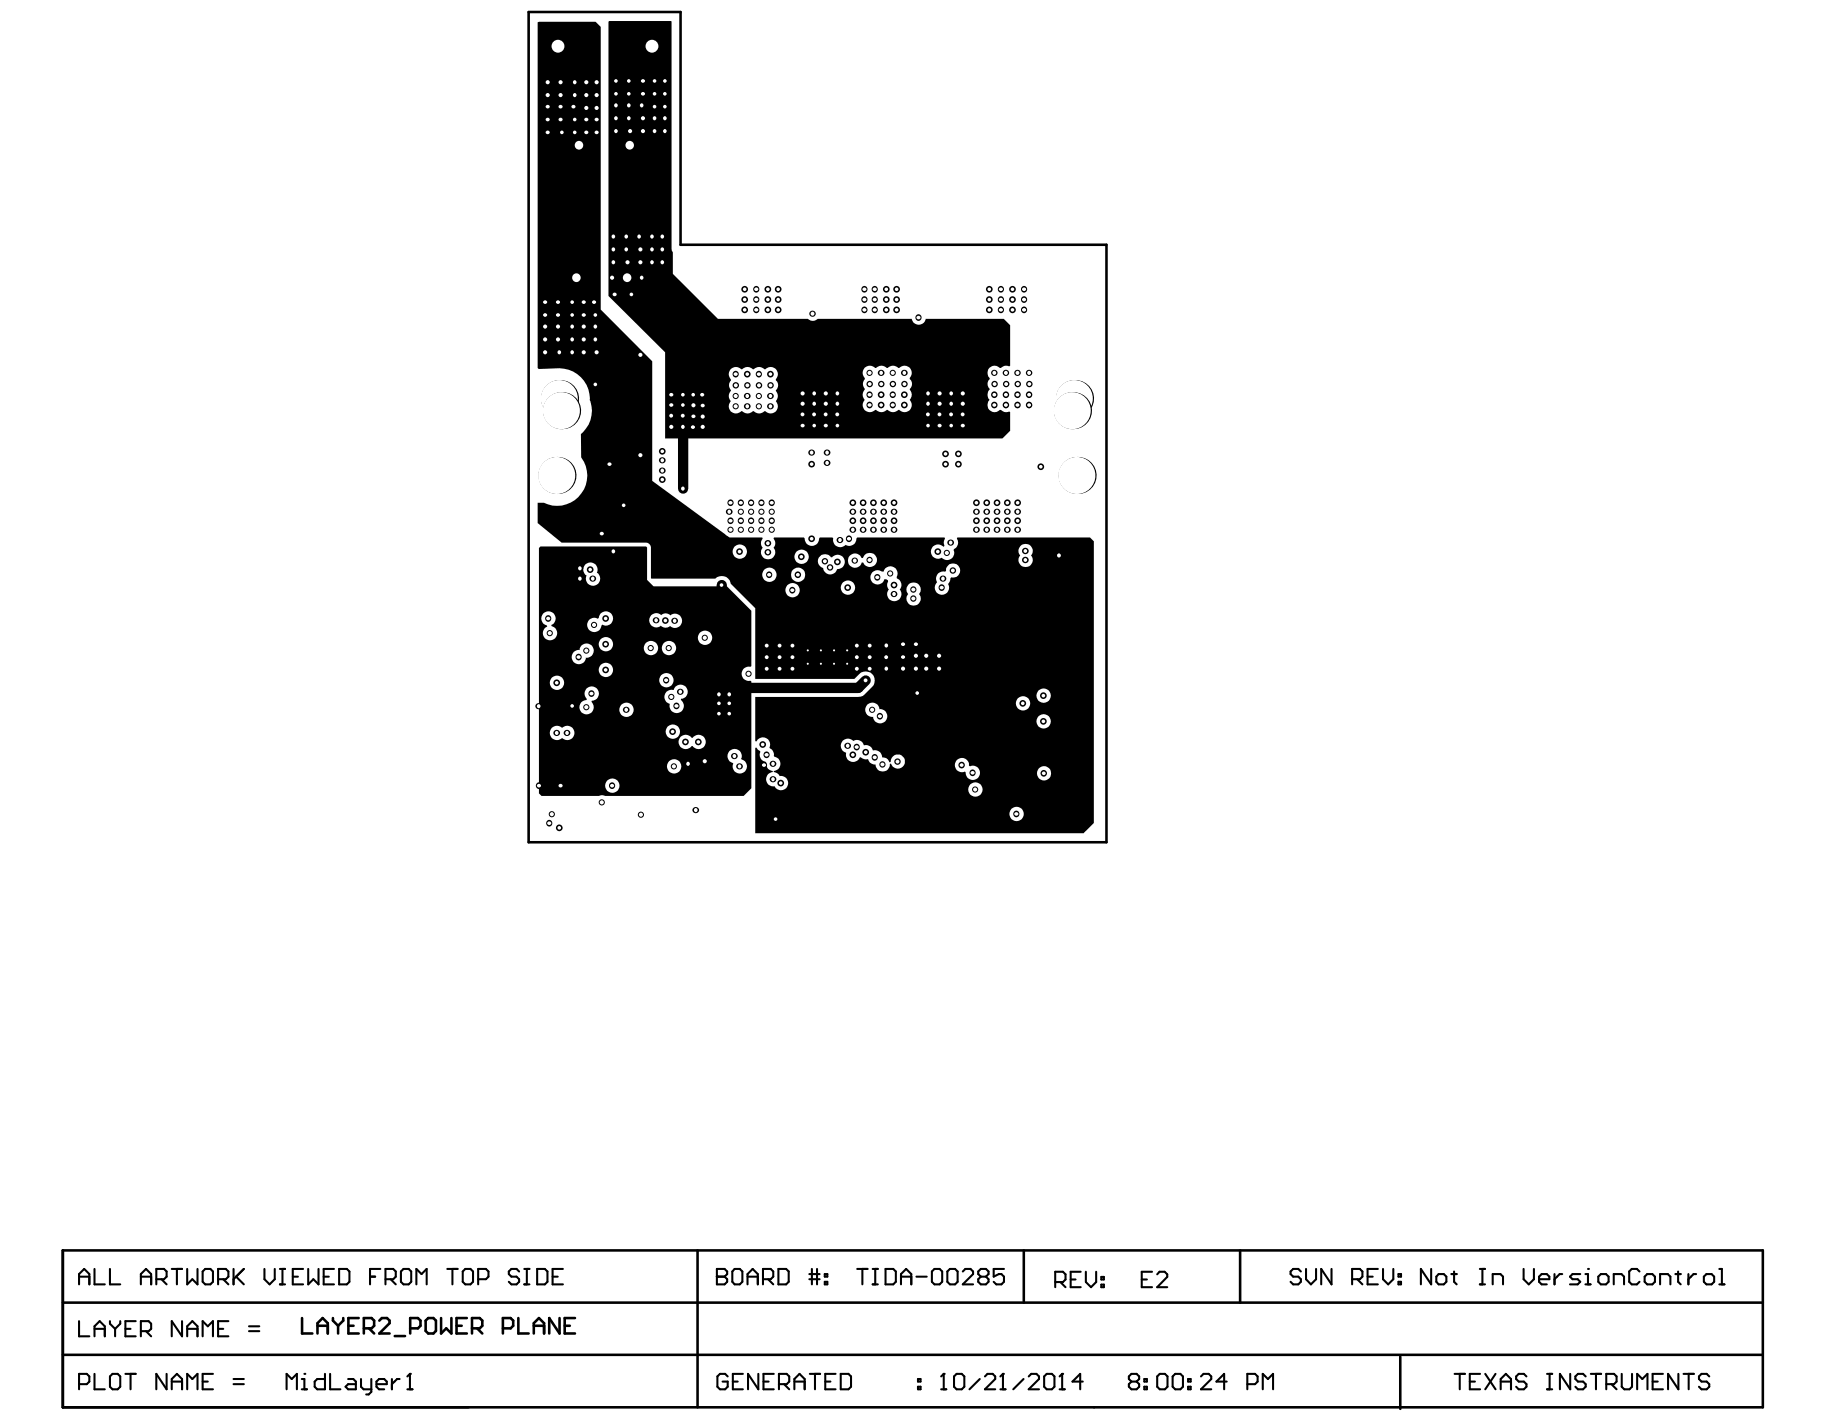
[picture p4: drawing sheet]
<svg xmlns="http://www.w3.org/2000/svg" width="258mm" height="201mm" viewBox="0 0 258 201" stroke-linecap="round" stroke-linejoin="round" font-family="sans-serif">
<g fill="none" stroke="#000" stroke-width=".36">
<path d="M74.6 1.7h21.4v32.8h60.1v84.4h-81.5zM8.9 176.4h239.8v22.2h-239.8zM98.4 176.4v22.2M144.4 176.4v7.4M174.9 176.4v7.4M8.9 183.8h239.8M8.9 191.2h239.7M42.6 186v2.2h1.5M44.8 188.2v-1.5l.7-.7 .7 .7v1.5M44.8 187.1h1.4M47 186v.4l.7 .7M47.7 187.1v1.1"/>
<path d="M48.4 186v.4l-.7 .7M49.1 187.1h.8M50.6 186h-1.5v2.2h1.5M51.3 187.4h1.1l.4-.3v-.7l-.4-.4h-1.1v2.2M52.1 187.4l.7 .8M53.5 186.4l.4-.4h.7l.4 .4v.3l-1.5 1.5h1.5M55.7 188.5h1.4M57.9 187.4h1.1l.3-.3v-.7l-.3-.4h-1.1v2.2M60 186.4l.4-.4h.7l.4 .4v1.4l-.4 .4h-.7l-.4-.4zM62.2 186v2.2l.8-.8 .7 .8v-2.2M64.4 187.1h.7M65.9 186h-1.5v2.2h1.5"/>
<path d="M66.6 187.4h1.1l.3-.3v-.7l-.3-.4h-1.1v2.2M67.3 187.4l.7 .8M70.9 187.4h1.1l.4-.3v-.7l-.4-.4h-1.1v2.2M73.1 186v2.2h1.5M75.3 187.1h1.5M75.3 188.2v-1.5l.7-.7 .8 .7v1.5M78.9 186v2.2l-1.4-2.2v2.2M79.7 187.1h.7M81.1 186h-1.4v2.2h1.4M197.5 191.4v7.4"/>
</g>
<g fill="none" stroke="#000" stroke-width=".29">
<path d="M13.3 179.1v2.1h1.5M15.5 179.1v2.1h1.5M24.2 179.1h1.5M25 179.1v2.1M26.4 179.1v2.1l.7-.7 .8 .7v-2.1M28.6 179.4l.4-.3h.7l.3 .3v1.5l-.3 .3h-.7l-.4-.3zM32.9 179.1v2.1M34.4 179.1l-1.5 1.4M37.3 179.1v1.4l.7 .7 .8-.7v-1.4M39.5 179.1h.7M39.8 179.1v2.1M42.8 179.1h-1.5v2.1h1.5"/>
<path d="M43.5 179.1v2.1l.7-.7 .7 .7v-2.1M47.1 179.1h-1.4v2.1h1.4M47.8 179.1h1.1l.4 .3v1.5l-.4 .3h-1.1zM53.7 179.1h-1.5v2.1M56.6 179.4l.3-.3h.7l.4 .3v1.5l-.4 .3h-.7l-.3-.3zM63.1 179.1h1.5M63.8 179.1v2.1M65.3 179.4l.3-.3h.8l.3 .3v1.5l-.3 .3h-.8l-.3-.3zM73.2 179.4l-.3-.3h-.8l-.3 .3v.4l.3 .3h.8l.3 .4v.4l-.3 .3h-.8l-.3-.3M74 179.1h.7M74.3 179.1v2.1M75.8 179.1h1.1l.3 .3v1.5l-.3 .3h-1.1z"/>
<path d="M79.4 179.1h-1.4v2.1h1.4M101.1 179.1h1.1l.4 .3v.4l-.4 .3 .4 .4v.4l-.4 .3h-1.1zM103.6 179.1h.8l.3 .3v1.5l-.3 .3h-.8l-.3-.3v-1.5zM109.8 179.1h1.1l.4 .3v1.5l-.4 .3h-1.1zM114.2 179.8h1.4M114.5 179.1v2.1M115.3 179.1v2.1M116.4 179.8h.3v.3h-.3zM120.9 179.1h1.5M121.7 179.1v2.1M123.1 179.1h.7M123.5 179.1v2.1"/>
<path d="M124.9 179.1h1.1l.4 .3v1.5l-.4 .3h-1.1zM131.5 179.4l.3-.3h.8l.3 .3v1.5l-.3 .3h-.8l-.3-.3zM133.6 179.4l.4-.3h.7l.4 .3v1.5l-.4 .3h-.7l-.4-.3zM135.8 179.4l.4-.3h.7l.4 .3v.4l-1.5 1.4h1.5M141.6 179.1h-1.4v1l.7-.3h.4l.3 .3v.8l-.3 .3h-.8l-.3-.3M152.5 179.5h-1.5v2.1h1.5M153.2 179.5v1.4l.7 .7 .7-.7v-1.4M162.5 179.5h-1.4v2.1h1.4M163.2 179.8l.4-.3h.7l.4 .3v.4l-1.5 1.4h1.5M183.5 179.4l-.3-.3h-.8l-.3 .3v.4l.3 .3h.8l.3 .4v.4l-.3 .3h-.8l-.3-.3M184.2 179.1v1.4l.7 .7 .8-.7v-1.4M187.8 179.1v2.1l-1.4-2.1v2.1"/>
<path d="M194.4 179.1h-1.5v2.1h1.5M195.1 179.1v1.4l.7 .7 .8-.7v-1.4M197.3 179.8h.3v.3h-.3zM201.9 179.1v2.1l-1.5-2.1v2.1M203 179.8h.7l.3 .3v.8l-.3 .3h-.7l-.4-.3v-.8zM204.8 179.8h.7M205.1 179.4v1.5l.4 .3M208.8 179.1h.7M209.1 179.1v2.1M214.9 179.1v1.4l.8 .7 .7-.7v-1.4M219.3 179.8v1.4M220.4 179.8h-.4l-.7 .7"/>
<path d="M222.9 179.8h-1.1l-.3 .3 .3 .4h.8l.3 .4-.3 .3h-1.1M223.7 179.8h.3v1.4M224 179.1h.1M231.3 179.4l-.4-.3h-.7l-.4 .3v1.5l.4 .3h.7l.4-.3M236.4 179.8h.7M236.7 179.4v1.5l.4 .3M238.2 179.8v1.4M239.3 179.8h-.4l-.7 .7M242.5 179.1h.4v2.1M11.2 181.2v-1.4l.7-.7 .7 .7v1.4M11.2 186.4v2.2h1.4M11.2 195.3h1l.4-.3v-.8l-.4-.3h-1v2.1"/>
<path d="M11.2 180.1h1.4M13.3 188.6v-1.4l.8-.8 .7 .8v1.4M13.3 193.9v2.1h1.5M13.3 187.5h1.5M15.5 186.4v.4l.7 .7M15.5 194.2l.4-.3h.7l.4 .3v1.5l-.4 .3h-.7l-.4-.3zM16.2 187.5v1.1M17 186.4v.4l-.8 .7M17.7 187.5h.7M17.7 193.9h1.4M18.4 193.9v2.1M19.1 186.4h-1.4v2.2h1.4"/>
<path d="M19.9 187.8h1.1l.3-.3v-.7l-.3-.4h-1.1v2.2M19.9 181.2v-1.4l.7-.7 .7 .7v1.4M19.9 180.1h1.4M20.6 187.8l.7 .8M22 180.5h1.1l.4-.4v-.7l-.4-.3h-1.1v2.1M22.8 180.5l.7 .7M23.5 193.9v2.1l-1.5-2.1v2.1M24.2 196v-1.4l.8-.7 .7 .7v1.4M24.2 195h1.5M25.7 186.4v2.2l-1.5-2.2v2.2M26.4 187.5h1.5M26.4 188.6v-1.4l.7-.8 .8 .8v1.4"/>
<path d="M26.4 196v-2.1l.7 .7 .8-.7v2.1M28.6 188.6v-2.2l.7 .8 .7-.8v2.2M28.6 195h.7M30 193.9h-1.4v2.1h1.4M30.8 180.5h1.1l.3-.4v-.7l-.3-.3h-1.1v2.1M30.8 187.5h.7M31.5 180.5l.7 .7M32.2 186.4h-1.4v2.2h1.4M32.9 195.3h1.5M32.9 194.6h1.5M33.3 180.1l1.1 1.1M35.1 187.8h1.5"/>
<path d="M35.1 187.2h1.5M39.5 181.2h.7M40.4 196v-2.1l.8 .7 .7-.7v2.1M41.3 180.1h.7M42.6 196h.7M42.6 194.6h.3v1.4M42.9 193.9h.1M45.7 180.1h.7M45.8 193.9v2.1h-1l-.4-.3v-.7l.4-.4h1M46.6 193.9v2.1h1.4M49.1 194.6h.7l.4 .4v1h-1.1l-.4-.3 .4-.4h1.1M50.9 194.6v1.1l.4 .3h1.1"/>
<path d="M52.2 180.1h.7M52.4 194.6v1.8l-.4 .4h-.3M53.1 195.3h1.5v-.3l-.4-.4h-.7l-.4 .4v.7l.4 .3h.7M54.4 180.5h1.1l.3-.4v-.7l-.3-.3h-1.1v2.1M55.1 180.5l.7 .7M55.3 194.6v1.4M56.4 194.6h-.4l-.7 .7M57.5 196h.7M57.8 193.9h.1M57.8 193.9v2.1M57.8 193.9l-.3 .3M58.7 181.2v-2.1l.8 .7 .7-.7v2.1"/>
<path d="M67.5 180.5h1l.4-.4v-.7l-.4-.3h-1v2.1M74 181.2h.7M78 180.1h.7M101.1 180.1h.1M101.1 180.1h1.1M102.7 194.2l-.4-.3h-.7l-.4 .3v1.5l.4 .3h.7l.4-.3v-.7h-.8M103.4 195h.7M104.8 193.9h-1.4v2.1h1.4M105.5 180.1h1.4M105.5 181.2v-1.4l.7-.7 .7 .7v1.4M107 193.9v2.1l-1.5-2.1v2.1M107.6 180.5h1.1l.4-.4v-.7l-.4-.3h-1.1v2.1"/>
<path d="M107.7 195h.7M108.4 180.5l.7 .7M109.2 193.9h-1.5v2.1h1.5M109.9 195.3h1.1l.3-.3v-.8l-.3-.3h-1.1v2.1M110.6 195.3l.7 .7M112.1 195h1.4M112.1 196v-1.4l.7-.7 .7 .7v1.4M114.2 180.5h1.4M114.2 193.9h1.5M115 193.9v2.1M116.4 180.9h.3v.3h-.3zM116.4 195h.8"/>
<path d="M117.9 193.9h-1.5v2.1h1.5M118.6 193.9h1.1l.4 .3v1.5l-.4 .3h-1.1zM123.1 181.2h.7M127.1 181.2v-1.4l.7-.7 .8 .7v1.4M127.1 180.1h1.5M129.3 180.1h1.4M129.5 195.7h.4v.3h-.4zM129.5 194.6h.4v.4h-.4zM132.8 196h.7M133.1 193.9h.1M133.1 193.9v2.1M133.1 193.9l-.3 .3"/>
<path d="M134.6 194.2l.4-.3h.7l.3 .3v1.5l-.3 .3h-.7l-.4-.3zM138.2 194.6l-1.4 1.4M138.4 180.1l-.4 .4v.4l.4 .3h.7l.4-.3v-.4l-.4-.4M138.4 180.1l-.4-.3v-.4l.4-.3h.7l.4 .3v.4l-.4 .3M138.4 180.1h.7M138.9 194.2l.4-.3h.7l.4 .3v.4l-1.5 1.4h1.5M141.1 196h.8M141.5 193.9h.1M141.5 193.9v2.1M141.5 193.9l-.4 .3M144.4 194.6l-1.5 1.4M145.1 194.2l.4-.3h.7l.4 .3v.4l-1.5 1.4h1.5"/>
<path d="M147.3 194.2l.4-.3h.7l.4 .3v1.5l-.4 .3h-.7l-.4-.3zM148.9 180.9h1.1l.3-.4v-.7l-.3-.3h-1.1v2.1M149.5 196h.7M149.6 180.9l.7 .7M149.8 193.9h.1M149.8 193.9v2.1M149.8 193.9l-.3 .3M151 180.5h.7M152.8 195h-1.5l1.1-1.1v2.1M155.4 181.3h.3v.3h-.3zM155.4 180.2h.3v.3h-.3zM159.6 195l-.3-.4v-.4l.3-.3h.7l.4 .3v.4l-.4 .4"/>
<path d="M159.6 195l-.3 .3v.4l.3 .3h.7l.4-.3v-.4l-.4-.3M159.6 195h.7M161.1 180.5h.7M161.4 195.7h.4v.3h-.4zM161.4 194.6h.4v.4h-.4zM163.2 194.2l.4-.3h.7l.4 .3v1.5l-.4 .3h-.7l-.4-.3zM165.4 194.2l.4-.3h.7l.4 .3v1.5l-.4 .3h-.7l-.4-.3zM167.6 195.7h.4v.3h-.4zM167.6 194.6h.4v.4h-.4zM169.4 194.2l.4-.3h.7l.4 .3v.4l-1.5 1.4h1.5M173.1 195h-1.5l1.1-1.1v2.1M176 195.3h1.1l.3-.3v-.8l-.3-.3h-1.1v2.1"/>
<path d="M178.1 196v-2.1l.8 .7 .7-.7v2.1M190.7 180.5h1.1l.4-.4v-.7l-.4-.3h-1.1v2.1M191.5 180.5l.7 .7M192.9 180.1h.8M197.3 180.9h.3v.3h-.3zM205.2 193.9h1.5M205.9 193.9v2.1M207.3 195h.8M208.8 181.2h.7M208.8 193.9h-1.5v2.1h1.5M209.5 193.9l1.5 2.1M210.6 181.2v-1.4h1.1l.3 .3v1.1"/>
<path d="M211 193.9l-1.5 2.1M211.7 195h1.5M211.7 196v-1.4l.7-.7 .8 .7v1.4M215.3 194.2l-.3-.3h-.8l-.3 .3v.4l.3 .4h.8l.3 .3v.4l-.3 .3h-.8l-.3-.3M217.1 180.5h1.5v-.4l-.4-.3h-.7l-.4 .3v.8l.4 .3h.7M218.2 193.9h.8M218.2 196h.8M218.6 193.9v2.1M221.5 193.9v2.1l-1.4-2.1v2.1M223.7 181.2h.7M223.7 194.2l-.4-.3h-.7l-.4 .3v.4l.4 .4h.7l.4 .3v.4l-.4 .3h-.7l-.4-.3M224.4 193.9h1.5"/>
<path d="M225.1 193.9v2.1M225.5 180.1l.3-.3h.8l.3 .3v.8l-.3 .3h-.8l-.3-.3zM226.6 195.3h1.1l.4-.3v-.8l-.4-.3h-1.1v2.1M227.3 195.3l.8 .7M227.7 181.2v-1.4h1l.4 .3v1.1M228.8 193.9v1.8l.3 .3h.8l.3-.3v-1.8M231 196v-2.1l.7 .7 .7-.7v2.1M232 180.1l.4-.3h.7l.4 .3v.8l-.4 .3h-.7l-.4-.3zM233.1 195h.8M234.2 181.2v-1.4h1.1l.3 .3v1.1M234.6 193.9h-1.5v2.1h1.5M236.8 193.9v2.1l-1.5-2.1v2.1"/>
<path d="M237.5 193.9h1.5M238.2 193.9v2.1M240.4 180.1l.3-.3h.8l.3 .3v.8l-.3 .3h-.8l-.3-.3zM241.1 194.2l-.3-.3h-.8l-.3 .3v.4l.3 .4h.8l.3 .3v.4l-.3 .3h-.8l-.3-.3M242.5 181.2h.8"/>
</g>
<g fill="#000">
<path d="M75.8 3.1h.2h8l.7 .7v39.9l7.3 7.3v16.9l10.9 7.9h4.6l.1 .2a.97 .97 0 0 0 0 1.3 .99 .99 0 0 0 .1 1.4 .99 .99 0 0 0 1.3 0 .99 .99 0 0 0 .1-1.4 .97 .97 0 0 0 0-1.3l.1-.2h4.2l.1 .2a1.02 1.02 0 0 0 1 1 1.02 1.02 0 0 0 1.1-1l.1-.2h1.7l.2 .2a1.02 1.02 0 0 0 .5 1.1 1.02 1.02 0 0 0 1.2-.2 1.02 1.02 0 0 0 1.5-.9l.1-.2h12.3l.1 .3a.88 .88 0 0 0-.1 .9l-.1 .1a1.02 1.02 0 0 0-1.4-.1 1.02 1.02 0 0 0-.2 1.4 1.02 1.02 0 0 0 1.4 .3 .99 .99 0 0 0 1.3 .2 .99 .99 0 0 0 .3-1.3l.1-.1a1.01 1.01 0 0 0 .4-1.5l.1-.2h18.7l.5 .6v39.7l-1.4 1.5h-46.4v-12.1h.2l.6 .6a.97 .97 0 0 0 .7 1.4l.1 .1a.99 .99 0 0 0 .9 1.2v.1a1.01 1.01 0 0 0-.9 1.2 1.01 1.01 0 0 0 1.2 .8 1 1 0 0 0 1.2 .6 1 1 0 0 0 .6-1.3 1 1 0 0 0-1.1-.7 .91 .91 0 0 0-.8-.6v-.1a1.01 1.01 0 0 0 .9-1 1.01 1.01 0 0 0-.8-1l-.1-.1a.96 .96 0 0 0-.6-1.1l-.1-.1a1 1 0 0 0-.5-1.4 1 1 0 0 0-1.3 .5h-.2v-6.3h14.9a4.4 4.4 0 0 0 1.9-1.6 1.29 1.29 0 0 0-.4-1.7 1.29 1.29 0 0 0-1.7 .1l-.7 .7h-14v-10l-3.4-3.4a1.27 1.27 0 0 0-.9-1.1 1.27 1.27 0 0 0-1.3 .3h-9h-.1v-4.3a.73 .73 0 0 0-.7-.7h-11.9l-3.4-2.8v-2.9h.9a4.3 4.3 0 0 0 5.2-1.1 4.3 4.3 0 0 0 .1-5.3v-3.2a4.2 4.2 0 0 0 1.2-4.9 4.3 4.3 0 0 0-4.3-4.4l-2.9 .1-.2-.2zM119.9 78.4a1 1 0 0 0 .2 1.6 1 1 0 0 0 1.5-.6h.2a1.01 1.01 0 0 0 1.6 .3 1.01 1.01 0 0 0-.2-1.6 1.01 1.01 0 0 0-1.5 .6h-.2a.99 .99 0 0 0-1.6-.3zM103.4 77.8a1.01 1.01 0 0 0 2 0 1.01 1.01 0 0 0-2 0zM112.1 78.6a1.01 1.01 0 0 0 2 0 1.01 1.01 0 0 0-2 0zM144 77a.96 .96 0 0 0-.1 1.4 .99 .99 0 0 0 .1 1.3 .99 .99 0 0 0 1.4 0 .99 .99 0 0 0 0-1.3 1 1 0 0 0 0-1.4 1 1 0 0 0-1.4 0zM115.5 78.7a1.01 1.01 0 0 0 .6 1.5 1.04 1.04 0 0 0 1 .9 1.04 1.04 0 0 0 1.1-.8 1.01 1.01 0 0 0 .9-1.4 1.01 1.01 0 0 0-1.7-.3h-.2a1.03 1.03 0 0 0-1.7 .1zM123.1 80.7a1.02 1.02 0 0 0 .2 1.6 1.02 1.02 0 0 0 1.5-.6l.5 .2v.1a.91 .91 0 0 0 .1 1.2 1.01 1.01 0 0 0 .1 1.4 1.01 1.01 0 0 0 1.4 0 1.01 1.01 0 0 0 0-1.4 .97 .97 0 0 0-.4-1.6v-.2a1.01 1.01 0 0 0-.5-1.4 1.01 1.01 0 0 0-1.4 .7l-.3-.1a1.02 1.02 0 0 0-1.2 .1zM132.3 80.9a1.07 1.07 0 0 0-.1 1.3 1.01 1.01 0 0 0-.1 1.4 1.01 1.01 0 0 0 1.4 .1 1.01 1.01 0 0 0 .3-1.3l.4-.9a1 1 0 0 0 1.2-.8 1 1 0 0 0-.9-1.2 1 1 0 0 0-1 1.1l-.2 .1a1.07 1.07 0 0 0-1 .2zM111.6 81.1a1.02 1.02 0 0 0 2 0 1.02 1.02 0 0 0-2 0zM107.5 81.1a1.05 1.05 0 0 0 2.1 0 1.05 1.05 0 0 0-2.1 0zM118.6 82.9a1.01 1.01 0 0 0 2 0 1.01 1.01 0 0 0-2 0zM110.8 83.3a1.01 1.01 0 0 0 2 0 1.01 1.01 0 0 0-2 0zM128.2 82.5a.96 .96 0 0 0-.1 1.3 .99 .99 0 0 0 .1 1.4 .99 .99 0 0 0 1.4 0 .99 .99 0 0 0 0-1.4 1 1 0 0 0 0-1.4 1 1 0 0 0-1.4 .1zM146.2 98.2a1.01 1.01 0 0 0 2 0 1.01 1.01 0 0 0-2 0zM143.3 99.2a1.01 1.01 0 0 0 2 0 1.01 1.01 0 0 0-2 0zM122.3 99.4a1 1 0 0 0-.1 1.2 1 1 0 0 0 1 .5 1 1 0 0 0 1.1 1 1 1 0 0 0 .9-1.1 1 1 0 0 0-1.1-.9 1 1 0 0 0-.7-.9 1 1 0 0 0-1.1 .2zM146.2 101.8a1.01 1.01 0 0 0 2 0 1.01 1.01 0 0 0-2 0zM118.9 104.5a1.06 1.06 0 0 0 .5 1.8 1 1 0 0 0 .6 1.2 1 1 0 0 0 1.3-.6h.1a1.11 1.11 0 0 0 1.1 .2 .96 .96 0 0 0 1 .8 1 1 0 0 0 1 1 1 1 0 0 0 1-1.1l.2-.1a1.02 1.02 0 0 0 1.6 .5 1.02 1.02 0 0 0-.2-1.7 1.02 1.02 0 0 0-1.4 1l-.2 .1a.91 .91 0 0 0-1-.7 1.04 1.04 0 0 0-1.4-1 1.04 1.04 0 0 0-1.2-.7 1.03 1.03 0 0 0-1.6-.6v-.1a1.05 1.05 0 0 0-1.4 0zM135 107.2a1.01 1.01 0 0 0-.1 1.3 1.01 1.01 0 0 0 1.2 .4l.1 .1a1.01 1.01 0 0 0 1.1 1.1 1.01 1.01 0 0 0 .9-1.3 1.01 1.01 0 0 0-1.4-.7l-.1-.1a1 1 0 0 0-.6-1 1 1 0 0 0-1.1 .2zM146.3 109.1a1.01 1.01 0 0 0 2 0 1.01 1.01 0 0 0-2 0zM136.6 111.4a1.01 1.01 0 0 0 2 0 1.01 1.01 0 0 0-2 0zM142.4 114.9a1.01 1.01 0 0 0 2 0 1.01 1.01 0 0 0-2 0z"/>
<path d="M85.8 3.1l.1-.1h8.8v32.1l.2 .5v3l6.4 6.4h12.7a1.01 1.01 0 0 0 1.4 0h13.2a.99 .99 0 0 0 1 .8 .99 .99 0 0 0 1-.8h11l.9 .9v5.7l-.1 .1a.97 .97 0 0 0-1.2 .2h-.2a1 1 0 0 0-1.4 0 1 1 0 0 0 0 1.4v.2a.93 .93 0 0 0 0 1.4v.1a1.05 1.05 0 0 0 0 1.4 1 1 0 0 0 0 1.5 1 1 0 0 0 1.4-.1l.2 .1a.96 .96 0 0 0 1.2 .2l.1 .1v2.6l-1.1 1.1h-47.6v-12.2l-8-7.9zM122 51.9a1.18 1.18 0 0 0 0 1.6 1.01 1.01 0 0 0 0 1.4v.1a1.05 1.05 0 0 0 0 1.4 1.01 1.01 0 0 0 0 1.5 1.01 1.01 0 0 0 1.4-.1h.2a.97 .97 0 0 0 1.5 0h.2a.97 .97 0 0 0 1.4 0h.2a1.01 1.01 0 0 0 1.4 .1 1.01 1.01 0 0 0 0-1.5 1.14 1.14 0 0 0 0-1.5 .93 .93 0 0 0 0-1.4v-.2a1.01 1.01 0 0 0 0-1.4 1.01 1.01 0 0 0-1.4 0h-.2a.97 .97 0 0 0-1.4 0h-.2a.97 .97 0 0 0-1.5 0h-.2a1.05 1.05 0 0 0-1.4 0zM103.1 52.1a1.18 1.18 0 0 0 0 1.6 1.01 1.01 0 0 0 0 1.4v.1a1.05 1.05 0 0 0 0 1.4 1.01 1.01 0 0 0 0 1.5 1.01 1.01 0 0 0 1.4-.1h.2a.97 .97 0 0 0 1.5 0h.2a.97 .97 0 0 0 1.4 0h.2a1.01 1.01 0 0 0 1.4 0 1.01 1.01 0 0 0 0-1.4 1.14 1.14 0 0 0 0-1.5 .93 .93 0 0 0 0-1.4v-.2a1.01 1.01 0 0 0 0-1.4 1.01 1.01 0 0 0-1.4 0h-.2a.97 .97 0 0 0-1.4 0h-.2a.97 .97 0 0 0-1.5 0h-.2a1.05 1.05 0 0 0-1.4 0z"/>
<path d="M76 77.3l.2-.2h14.9l.2 .2v4.5l.9 .9h10.3l3.5 3.5v7.8l-.1 .1a1.01 1.01 0 0 0-1.3 1 1.01 1.01 0 0 0 1.3 1l.1 .1v15l-1.1 1.1h-19.5a.93 .93 0 0 0-.9 0h-8.1l-.4-.3zM82.6 79.7a1.01 1.01 0 0 0 .2 1.5 1.01 1.01 0 0 0 .4 1.3 1.01 1.01 0 0 0 1.3-.3 1.01 1.01 0 0 0-.3-1.4 1.01 1.01 0 0 0-.3-1.3 1.01 1.01 0 0 0-1.3 .2zM83.1 87.5a1.01 1.01 0 0 0 .3 1.6 1.01 1.01 0 0 0 1.4-.8l.1-.1a1.02 1.02 0 0 0 1.5-.4 1.02 1.02 0 0 0-.6-1.4 1.02 1.02 0 0 0-1.3 .7l-.2 .2a.96 .96 0 0 0-1.2 .2zM91.9 86.8a1 1 0 0 0-.1 1.4 1 1 0 0 0 1.4 .1 .92 .92 0 0 0 1.3 0 1 1 0 0 0 1.4 0 1 1 0 0 0 .1-1.3 1 1 0 0 0-1.4-.2 .92 .92 0 0 0-1.3 0 1.01 1.01 0 0 0-1.4 0zM76.6 86.5a1.02 1.02 0 0 0 .6 1.8v.1a1.01 1.01 0 0 0-.3 1.6 1.01 1.01 0 0 0 1.6-.2 1.01 1.01 0 0 0-.7-1.4v-.2a1.01 1.01 0 0 0 .4-1.5 1.01 1.01 0 0 0-1.6-.2zM98.4 90a1.05 1.05 0 0 0 2.1 0 1.05 1.05 0 0 0-2.1 0zM80.9 92a1.01 1.01 0 0 0 .3 1.6 1.01 1.01 0 0 0 1.4-.8 .99 .99 0 0 0 1.2-.9 .99 .99 0 0 0-1-1.1 .99 .99 0 0 0-1 .9 .92 .92 0 0 0-.9 .3zM84.5 90.9a1.01 1.01 0 0 0 2 0 1.01 1.01 0 0 0-2 0zM93.4 91.4a1.01 1.01 0 0 0 2 0 1.01 1.01 0 0 0-2 0zM90.8 91.4a1.01 1.01 0 0 0 2 0 1.01 1.01 0 0 0-2 0zM84.5 94.5a1.01 1.01 0 0 0 2 0 1.01 1.01 0 0 0-2 0zM93 96a1.01 1.01 0 0 0 2 0 1.01 1.01 0 0 0-2 0zM77.6 96.3a1.01 1.01 0 0 0 2 0 1.01 1.01 0 0 0-2 0zM94 97.6a1.06 1.06 0 0 0 .5 1.8 1.01 1.01 0 0 0 1.3 1.2 1.01 1.01 0 0 0 .2-1.8l.1-.2a1.02 1.02 0 0 0 .9-1 1.02 1.02 0 0 0-.9-1 1.02 1.02 0 0 0-1.1 .8 1.07 1.07 0 0 0-1 .2zM82.8 97.1a1.01 1.01 0 0 0 0 1.5v.2a1.01 1.01 0 0 0-1 1.2 1.01 1.01 0 0 0 1.4 .7 1.01 1.01 0 0 0 .2-1.6l.1-.2a1.02 1.02 0 0 0 .9-1.4 1.02 1.02 0 0 0-1.6-.4zM87.4 100.2a1.01 1.01 0 0 0 2 0 1.01 1.01 0 0 0-2 0zM77.8 102.7a1.03 1.03 0 0 0 0 1.5 1.03 1.03 0 0 0 1.5 0 1.02 1.02 0 0 0 1.4-.1 1.02 1.02 0 0 0 0-1.4 1.02 1.02 0 0 0-1.4 0 1.05 1.05 0 0 0-1.5 0zM96 104a1.02 1.02 0 0 0 .1 1.5 1.02 1.02 0 0 0 1.5-.2h.1a1.02 1.02 0 0 0 1.5 .2 1.02 1.02 0 0 0 0-1.6 1.02 1.02 0 0 0-1.5 .2h-.1a1.04 1.04 0 0 0-1.6-.1zM93.9 103.2a1.01 1.01 0 0 0 2 0 1.01 1.01 0 0 0-2 0zM102.9 106a1.03 1.03 0 0 0 .5 1.7l.1 .1a1.01 1.01 0 0 0 .6 1.3 1.01 1.01 0 0 0 1.3-.7 1.01 1.01 0 0 0-.8-1.2l-.1-.1a1 1 0 0 0-.3-1.3 1 1 0 0 0-1.3 .2zM94.1 108.1a1.01 1.01 0 0 0 2 0 1.01 1.01 0 0 0-2 0zM85.4 110.9a1.01 1.01 0 0 0 2 0 1.01 1.01 0 0 0-2 0z"/>
<circle cx="101.8" cy="82.6" r=".47"/>
</g>
<path d="M96.4 60.2v8.7M101.8 82.6v2.7M122.1 96l-1 1.1h-17.3l-.9 .9" fill="none" stroke="#000" stroke-width="1.5"/>
<circle cx="101.8" cy="82.6" r=".25" fill="#fff"/>
<circle cx="96.4" cy="68.9" r=".45" fill="#000"/>
<circle cx="96.3" cy="68.9" r=".27" fill="#fff"/>
<circle cx="86.5" cy="77.8" r=".45" fill="#000"/>
<circle cx="86.5" cy="77.8" r=".27" fill="#fff"/>
<circle cx="112.5" cy="81.1" r=".46" fill="#000"/>
<circle cx="112.6" cy="81.1" r=".26" fill="#fff"/>
<circle cx="114.5" cy="63.9" r=".45" fill="#000"/>
<circle cx="114.5" cy="63.9" r=".27" fill="#fff"/>
<circle cx="146.8" cy="65.9" r=".47" fill="#000"/>
<circle cx="146.8" cy="65.9" r=".25" fill="#fff"/>
<circle cx="135.2" cy="65.5" r=".47" fill="#000"/>
<circle cx="135.2" cy="65.5" r=".25" fill="#fff"/>
<circle cx="133.4" cy="65.5" r=".47" fill="#000"/>
<circle cx="133.4" cy="65.5" r=".25" fill="#fff"/>
<circle cx="135.2" cy="64" r=".47" fill="#000"/>
<circle cx="135.2" cy="64" r=".25" fill="#fff"/>
<circle cx="133.4" cy="64" r=".47" fill="#000"/>
<circle cx="133.4" cy="64" r=".25" fill="#fff"/>
<circle cx="116.7" cy="63.9" r=".45" fill="#000"/>
<circle cx="116.7" cy="63.9" r=".27" fill="#fff"/>
<circle cx="116.7" cy="65.3" r=".45" fill="#000"/>
<circle cx="116.7" cy="65.3" r=".27" fill="#fff"/>
<circle cx="114.5" cy="65.5" r=".47" fill="#000"/>
<circle cx="114.5" cy="65.5" r=".25" fill="#fff"/>
<circle cx="103" cy="73.5" r=".45" fill="#000"/>
<circle cx="103.1" cy="73.5" r=".27" fill="#fff"/>
<circle cx="104.5" cy="73.5" r=".45" fill="#000"/>
<circle cx="104.5" cy="73.5" r=".27" fill="#fff"/>
<circle cx="105.9" cy="73.5" r=".45" fill="#000"/>
<circle cx="106" cy="73.5" r=".27" fill="#fff"/>
<circle cx="107.4" cy="73.5" r=".45" fill="#000"/>
<circle cx="107.4" cy="73.5" r=".27" fill="#fff"/>
<circle cx="108.8" cy="73.5" r=".45" fill="#000"/>
<circle cx="108.9" cy="73.5" r=".27" fill="#fff"/>
<circle cx="105.9" cy="70.9" r=".45" fill="#000"/>
<circle cx="106" cy="70.9" r=".27" fill="#fff"/>
<circle cx="104.5" cy="70.9" r=".45" fill="#000"/>
<circle cx="104.5" cy="70.9" r=".27" fill="#fff"/>
<circle cx="103" cy="70.9" r=".45" fill="#000"/>
<circle cx="103.1" cy="70.9" r=".27" fill="#fff"/>
<circle cx="139.2" cy="70.9" r=".47" fill="#000"/>
<circle cx="139.2" cy="70.9" r=".25" fill="#fff"/>
<circle cx="140.7" cy="70.9" r=".47" fill="#000"/>
<circle cx="140.7" cy="70.9" r=".25" fill="#fff"/>
<circle cx="142.1" cy="70.9" r=".47" fill="#000"/>
<circle cx="142.1" cy="70.9" r=".25" fill="#fff"/>
<circle cx="143.6" cy="73.5" r=".47" fill="#000"/>
<circle cx="143.6" cy="73.5" r=".25" fill="#fff"/>
<circle cx="142.1" cy="73.5" r=".47" fill="#000"/>
<circle cx="142.1" cy="73.5" r=".25" fill="#fff"/>
<circle cx="140.7" cy="73.5" r=".47" fill="#000"/>
<circle cx="140.7" cy="73.5" r=".25" fill="#fff"/>
<circle cx="139.2" cy="73.5" r=".47" fill="#000"/>
<circle cx="139.2" cy="73.5" r=".25" fill="#fff"/>
<circle cx="137.7" cy="73.5" r=".47" fill="#000"/>
<circle cx="137.7" cy="73.5" r=".25" fill="#fff"/>
<circle cx="137.7" cy="70.9" r=".47" fill="#000"/>
<circle cx="137.7" cy="70.9" r=".25" fill="#fff"/>
<circle cx="120.3" cy="70.9" r=".47" fill="#000"/>
<circle cx="120.3" cy="70.9" r=".25" fill="#fff"/>
<circle cx="121.8" cy="70.9" r=".47" fill="#000"/>
<circle cx="121.8" cy="70.9" r=".25" fill="#fff"/>
<circle cx="123.2" cy="70.9" r=".47" fill="#000"/>
<circle cx="123.2" cy="70.9" r=".25" fill="#fff"/>
<circle cx="124.7" cy="70.9" r=".47" fill="#000"/>
<circle cx="124.7" cy="70.9" r=".25" fill="#fff"/>
<circle cx="126.1" cy="70.9" r=".47" fill="#000"/>
<circle cx="126.1" cy="70.9" r=".25" fill="#fff"/>
<circle cx="126.1" cy="73.5" r=".47" fill="#000"/>
<circle cx="126.1" cy="73.5" r=".25" fill="#fff"/>
<circle cx="124.7" cy="73.5" r=".47" fill="#000"/>
<circle cx="124.7" cy="73.5" r=".25" fill="#fff"/>
<circle cx="123.2" cy="73.5" r=".47" fill="#000"/>
<circle cx="123.2" cy="73.5" r=".25" fill="#fff"/>
<circle cx="121.8" cy="73.5" r=".47" fill="#000"/>
<circle cx="121.8" cy="73.5" r=".25" fill="#fff"/>
<circle cx="120.3" cy="73.5" r=".47" fill="#000"/>
<circle cx="120.3" cy="73.5" r=".25" fill="#fff"/>
<circle cx="90.4" cy="115" r=".44" fill="#000"/>
<circle cx="90.4" cy="115" r=".29" fill="#fff"/>
<circle cx="84.9" cy="113.2" r=".44" fill="#000"/>
<circle cx="84.9" cy="113.2" r=".29" fill="#fff"/>
<circle cx="94.9" cy="103.2" r=".47" fill="#000"/>
<circle cx="94.9" cy="103.2" r=".25" fill="#fff"/>
<circle cx="117.7" cy="91.8" r=".35" fill="#000"/>
<circle cx="117.7" cy="91.8" r=".15" fill="#fff"/>
<circle cx="119.5" cy="91.8" r=".35" fill="#000"/>
<circle cx="119.5" cy="91.8" r=".15" fill="#fff"/>
<circle cx="119.5" cy="93.6" r=".35" fill="#000"/>
<circle cx="119.5" cy="93.7" r=".15" fill="#fff"/>
<circle cx="117.7" cy="93.6" r=".35" fill="#000"/>
<circle cx="117.7" cy="93.7" r=".15" fill="#fff"/>
<circle cx="115.8" cy="93.6" r=".35" fill="#000"/>
<circle cx="115.8" cy="93.7" r=".15" fill="#fff"/>
<circle cx="113.9" cy="93.6" r=".34" fill="#000"/>
<circle cx="114" cy="93.7" r=".15" fill="#fff"/>
<circle cx="113.9" cy="91.8" r=".34" fill="#000"/>
<circle cx="114" cy="91.8" r=".15" fill="#fff"/>
<circle cx="115.8" cy="91.8" r=".35" fill="#000"/>
<circle cx="115.8" cy="91.8" r=".15" fill="#fff"/>
<circle cx="127.4" cy="92.7" r=".45" fill="#000"/>
<circle cx="127.4" cy="92.7" r=".27" fill="#fff"/>
<circle cx="127.4" cy="90.9" r=".45" fill="#000"/>
<circle cx="127.4" cy="90.9" r=".27" fill="#fff"/>
<circle cx="129.2" cy="92.5" r=".44" fill="#000"/>
<circle cx="129.2" cy="92.5" r=".29" fill="#fff"/>
<circle cx="125.1" cy="94.4" r=".45" fill="#000"/>
<circle cx="125" cy="94.4" r=".27" fill="#fff"/>
<circle cx="125" cy="92.7" r=".45" fill="#000"/>
<circle cx="125" cy="92.7" r=".27" fill="#fff"/>
<circle cx="125.1" cy="91.1" r=".45" fill="#000"/>
<circle cx="125" cy="91.1" r=".27" fill="#fff"/>
<circle cx="137.6" cy="111.4" r=".44" fill="#000"/>
<circle cx="137.6" cy="111.4" r=".29" fill="#fff"/>
<circle cx="126.6" cy="107.5" r=".45" fill="#000"/>
<circle cx="126.6" cy="107.5" r=".27" fill="#fff"/>
<circle cx="124.5" cy="107.9" r=".44" fill="#000"/>
<circle cx="124.5" cy="107.9" r=".28" fill="#fff"/>
<circle cx="109.4" cy="115.6" r=".47" fill="#000"/>
<circle cx="109.4" cy="115.6" r=".25" fill="#fff"/>
<circle cx="99.1" cy="58.8" r=".44" fill="#000"/>
<circle cx="99.1" cy="58.8" r=".29" fill="#fff"/>
<circle cx="99.1" cy="57.2" r=".45" fill="#000"/>
<circle cx="99.2" cy="57.2" r=".27" fill="#fff"/>
<circle cx="99" cy="55.7" r=".45" fill="#000"/>
<circle cx="99.1" cy="55.7" r=".27" fill="#fff"/>
<circle cx="97.7" cy="60.3" r=".45" fill="#000"/>
<circle cx="97.8" cy="60.3" r=".27" fill="#fff"/>
<circle cx="97.8" cy="58.7" r=".45" fill="#000"/>
<circle cx="97.8" cy="58.7" r=".27" fill="#fff"/>
<circle cx="97.8" cy="57.2" r=".44" fill="#000"/>
<circle cx="97.8" cy="57.2" r=".29" fill="#fff"/>
<circle cx="97.8" cy="55.7" r=".47" fill="#000"/>
<circle cx="97.8" cy="55.7" r=".25" fill="#fff"/>
<circle cx="77.3" cy="11.6" r=".44" fill="#000"/>
<circle cx="77.3" cy="11.6" r=".29" fill="#fff"/>
<circle cx="77.3" cy="13.4" r=".44" fill="#000"/>
<circle cx="77.3" cy="13.4" r=".29" fill="#fff"/>
<circle cx="76" cy="110.9" r=".45" fill="#000"/>
<circle cx="76" cy="110.9" r=".27" fill="#fff"/>
<circle cx="79.1" cy="110.9" r=".45" fill="#000"/>
<circle cx="79.1" cy="110.9" r=".27" fill="#fff"/>
<circle cx="76" cy="99.7" r=".45" fill="#000"/>
<circle cx="76" cy="99.7" r=".27" fill="#fff"/>
<circle cx="77.8" cy="114.9" r=".44" fill="#000"/>
<circle cx="77.8" cy="114.9" r=".29" fill="#fff"/>
<circle cx="77.5" cy="116.2" r=".45" fill="#000"/>
<circle cx="77.5" cy="116.2" r=".27" fill="#fff"/>
<circle cx="77.6" cy="89.3" r=".44" fill="#000"/>
<circle cx="77.6" cy="89.3" r=".29" fill="#fff"/>
<circle cx="77.3" cy="87.3" r=".45" fill="#000"/>
<circle cx="77.4" cy="87.3" r=".27" fill="#fff"/>
<circle cx="78.9" cy="116.8" r=".47" fill="#000"/>
<circle cx="78.9" cy="116.8" r=".25" fill="#fff"/>
<circle cx="95.1" cy="108.1" r=".44" fill="#000"/>
<circle cx="95.1" cy="108.1" r=".29" fill="#fff"/>
<circle cx="104.3" cy="108.1" r=".45" fill="#000"/>
<circle cx="104.3" cy="108.1" r=".27" fill="#fff"/>
<circle cx="103.6" cy="106.7" r=".45" fill="#000"/>
<circle cx="103.6" cy="106.7" r=".27" fill="#fff"/>
<circle cx="139.6" cy="40.8" r=".47" fill="#000"/>
<circle cx="139.6" cy="40.8" r=".25" fill="#fff"/>
<circle cx="139.6" cy="42.3" r=".47" fill="#000"/>
<circle cx="139.6" cy="42.3" r=".25" fill="#fff"/>
<circle cx="139.6" cy="43.7" r=".47" fill="#000"/>
<circle cx="139.6" cy="43.7" r=".25" fill="#fff"/>
<circle cx="142.8" cy="43.7" r=".47" fill="#000"/>
<circle cx="142.8" cy="43.7" r=".25" fill="#fff"/>
<circle cx="141.2" cy="40.8" r=".45" fill="#000"/>
<circle cx="141.2" cy="40.8" r=".27" fill="#fff"/>
<circle cx="142.8" cy="40.8" r=".47" fill="#000"/>
<circle cx="142.8" cy="40.8" r=".25" fill="#fff"/>
<circle cx="144.4" cy="40.8" r=".45" fill="#000"/>
<circle cx="144.5" cy="40.8" r=".27" fill="#fff"/>
<circle cx="144.4" cy="42.3" r=".45" fill="#000"/>
<circle cx="144.5" cy="42.3" r=".27" fill="#fff"/>
<circle cx="141.2" cy="42.3" r=".45" fill="#000"/>
<circle cx="141.2" cy="42.3" r=".27" fill="#fff"/>
<circle cx="142.8" cy="42.3" r=".47" fill="#000"/>
<circle cx="142.8" cy="42.3" r=".25" fill="#fff"/>
<circle cx="141.2" cy="43.7" r=".45" fill="#000"/>
<circle cx="141.2" cy="43.7" r=".27" fill="#fff"/>
<circle cx="144.4" cy="43.7" r=".45" fill="#000"/>
<circle cx="144.5" cy="43.7" r=".27" fill="#fff"/>
<circle cx="123.4" cy="43.7" r=".45" fill="#000"/>
<circle cx="123.4" cy="43.7" r=".27" fill="#fff"/>
<circle cx="121.9" cy="40.8" r=".45" fill="#000"/>
<circle cx="122" cy="40.8" r=".27" fill="#fff"/>
<circle cx="123.4" cy="40.8" r=".45" fill="#000"/>
<circle cx="123.4" cy="40.8" r=".27" fill="#fff"/>
<circle cx="125" cy="40.8" r=".47" fill="#000"/>
<circle cx="125" cy="40.8" r=".25" fill="#fff"/>
<circle cx="125" cy="42.3" r=".47" fill="#000"/>
<circle cx="125" cy="42.3" r=".25" fill="#fff"/>
<circle cx="126.5" cy="43.7" r=".47" fill="#000"/>
<circle cx="126.5" cy="43.7" r=".25" fill="#fff"/>
<circle cx="126.5" cy="42.3" r=".47" fill="#000"/>
<circle cx="126.5" cy="42.3" r=".25" fill="#fff"/>
<circle cx="126.5" cy="40.8" r=".47" fill="#000"/>
<circle cx="126.5" cy="40.8" r=".25" fill="#fff"/>
<circle cx="121.9" cy="42.3" r=".45" fill="#000"/>
<circle cx="122" cy="42.3" r=".27" fill="#fff"/>
<circle cx="123.4" cy="42.3" r=".45" fill="#000"/>
<circle cx="123.4" cy="42.3" r=".27" fill="#fff"/>
<circle cx="121.9" cy="43.7" r=".45" fill="#000"/>
<circle cx="122" cy="43.7" r=".27" fill="#fff"/>
<circle cx="125" cy="43.7" r=".47" fill="#000"/>
<circle cx="125" cy="43.7" r=".25" fill="#fff"/>
<circle cx="109.8" cy="43.7" r=".47" fill="#000"/>
<circle cx="109.8" cy="43.7" r=".25" fill="#fff"/>
<circle cx="106.7" cy="43.7" r=".45" fill="#000"/>
<circle cx="106.7" cy="43.7" r=".27" fill="#fff"/>
<circle cx="108.3" cy="42.3" r=".47" fill="#000"/>
<circle cx="108.3" cy="42.3" r=".25" fill="#fff"/>
<circle cx="106.7" cy="42.3" r=".45" fill="#000"/>
<circle cx="106.7" cy="42.3" r=".27" fill="#fff"/>
<circle cx="109.8" cy="42.3" r=".47" fill="#000"/>
<circle cx="109.8" cy="42.3" r=".25" fill="#fff"/>
<circle cx="109.8" cy="40.8" r=".47" fill="#000"/>
<circle cx="109.8" cy="40.8" r=".25" fill="#fff"/>
<circle cx="108.3" cy="40.8" r=".47" fill="#000"/>
<circle cx="108.3" cy="40.8" r=".25" fill="#fff"/>
<circle cx="106.7" cy="40.8" r=".45" fill="#000"/>
<circle cx="106.7" cy="40.8" r=".27" fill="#fff"/>
<circle cx="108.3" cy="43.7" r=".47" fill="#000"/>
<circle cx="108.3" cy="43.7" r=".25" fill="#fff"/>
<circle cx="105.1" cy="43.7" r=".47" fill="#000"/>
<circle cx="105.1" cy="43.7" r=".25" fill="#fff"/>
<circle cx="105.1" cy="42.3" r=".47" fill="#000"/>
<circle cx="105.1" cy="42.3" r=".25" fill="#fff"/>
<circle cx="105.1" cy="40.8" r=".47" fill="#000"/>
<circle cx="105.1" cy="40.8" r=".25" fill="#fff"/>
<circle cx="113.2" cy="55.5" r=".44" fill="#000"/>
<circle cx="113.2" cy="55.5" r=".29" fill="#fff"/>
<circle cx="96.3" cy="55.7" r=".47" fill="#000"/>
<circle cx="96.3" cy="55.7" r=".25" fill="#fff"/>
<circle cx="95.2" cy="87.6" r=".45" fill="#000"/>
<circle cx="95.2" cy="87.6" r=".27" fill="#fff"/>
<circle cx="93.9" cy="87.6" r=".47" fill="#000"/>
<circle cx="93.9" cy="87.6" r=".25" fill="#fff"/>
<circle cx="92.6" cy="87.5" r=".45" fill="#000"/>
<circle cx="92.5" cy="87.5" r=".27" fill="#fff"/>
<circle cx="97.1" cy="107.8" r=".45" fill="#000"/>
<circle cx="97" cy="107.8" r=".27" fill="#fff"/>
<circle cx="101.4" cy="100.7" r=".47" fill="#000"/>
<circle cx="101.4" cy="100.7" r=".25" fill="#fff"/>
<circle cx="102.9" cy="100.7" r=".47" fill="#000"/>
<circle cx="102.9" cy="100.7" r=".25" fill="#fff"/>
<circle cx="102.9" cy="99.3" r=".47" fill="#000"/>
<circle cx="102.9" cy="99.3" r=".25" fill="#fff"/>
<circle cx="101.4" cy="99.3" r=".47" fill="#000"/>
<circle cx="101.4" cy="99.3" r=".25" fill="#fff"/>
<circle cx="144.3" cy="99.3" r=".47" fill="#000"/>
<circle cx="144.3" cy="99.3" r=".25" fill="#fff"/>
<circle cx="96" cy="97.6" r=".45" fill="#000"/>
<circle cx="96" cy="97.6" r=".27" fill="#fff"/>
<circle cx="80.7" cy="99.6" r=".47" fill="#000"/>
<circle cx="80.7" cy="99.6" r=".25" fill="#fff"/>
<circle cx="85.4" cy="94.5" r=".47" fill="#000"/>
<circle cx="85.4" cy="94.5" r=".25" fill="#fff"/>
<circle cx="85.4" cy="90.9" r=".47" fill="#000"/>
<circle cx="85.4" cy="90.9" r=".25" fill="#fff"/>
<circle cx="83.4" cy="97.9" r=".45" fill="#000"/>
<circle cx="83.5" cy="97.9" r=".27" fill="#fff"/>
<circle cx="111.8" cy="83.3" r=".45" fill="#000"/>
<circle cx="111.8" cy="83.3" r=".27" fill="#fff"/>
<circle cx="122.7" cy="92.7" r=".45" fill="#000"/>
<circle cx="122.7" cy="92.7" r=".27" fill="#fff"/>
<circle cx="122.7" cy="94.4" r=".45" fill="#000"/>
<circle cx="122.7" cy="94.4" r=".27" fill="#fff"/>
<circle cx="122.7" cy="91.1" r=".45" fill="#000"/>
<circle cx="122.7" cy="91.1" r=".27" fill="#fff"/>
<circle cx="108.2" cy="92.7" r=".45" fill="#000"/>
<circle cx="108.2" cy="92.7" r=".27" fill="#fff"/>
<circle cx="108.2" cy="94.4" r=".45" fill="#000"/>
<circle cx="108.2" cy="94.4" r=".27" fill="#fff"/>
<circle cx="108.2" cy="91.1" r=".45" fill="#000"/>
<circle cx="108.2" cy="91.1" r=".27" fill="#fff"/>
<circle cx="110" cy="92.7" r=".45" fill="#000"/>
<circle cx="110" cy="92.7" r=".27" fill="#fff"/>
<circle cx="110" cy="94.4" r=".45" fill="#000"/>
<circle cx="110" cy="94.4" r=".27" fill="#fff"/>
<circle cx="110" cy="91.1" r=".45" fill="#000"/>
<circle cx="110" cy="91.1" r=".27" fill="#fff"/>
<circle cx="111.8" cy="92.7" r=".45" fill="#000"/>
<circle cx="111.8" cy="92.7" r=".27" fill="#fff"/>
<circle cx="111.8" cy="94.4" r=".45" fill="#000"/>
<circle cx="111.8" cy="94.4" r=".27" fill="#fff"/>
<circle cx="111.8" cy="91.1" r=".45" fill="#000"/>
<circle cx="111.8" cy="91.1" r=".27" fill="#fff"/>
<circle cx="120.9" cy="91.1" r=".45" fill="#000"/>
<circle cx="120.9" cy="91.1" r=".27" fill="#fff"/>
<circle cx="120.9" cy="94.4" r=".45" fill="#000"/>
<circle cx="120.9" cy="94.4" r=".27" fill="#fff"/>
<circle cx="120.9" cy="92.7" r=".45" fill="#000"/>
<circle cx="120.9" cy="92.7" r=".27" fill="#fff"/>
<circle cx="94.7" cy="55.7" r=".45" fill="#000"/>
<circle cx="94.7" cy="55.7" r=".27" fill="#fff"/>
<circle cx="99.1" cy="60.2" r=".44" fill="#000"/>
<circle cx="99.1" cy="60.2" r=".29" fill="#fff"/>
<circle cx="96.4" cy="60.2" r=".45" fill="#000"/>
<circle cx="96.3" cy="60.2" r=".27" fill="#fff"/>
<circle cx="94.7" cy="60.2" r=".44" fill="#000"/>
<circle cx="94.7" cy="60.2" r=".29" fill="#fff"/>
<circle cx="96.3" cy="57.2" r=".47" fill="#000"/>
<circle cx="96.3" cy="57.2" r=".25" fill="#fff"/>
<circle cx="94.7" cy="57.2" r=".45" fill="#000"/>
<circle cx="94.7" cy="57.2" r=".27" fill="#fff"/>
<circle cx="96.3" cy="58.7" r=".45" fill="#000"/>
<circle cx="96.3" cy="58.7" r=".27" fill="#fff"/>
<circle cx="94.7" cy="58.7" r=".45" fill="#000"/>
<circle cx="94.7" cy="58.7" r=".27" fill="#fff"/>
<circle cx="113.2" cy="58.5" r=".45" fill="#000"/>
<circle cx="113.2" cy="58.5" r=".27" fill="#fff"/>
<circle cx="114.8" cy="58.5" r=".45" fill="#000"/>
<circle cx="114.8" cy="58.5" r=".27" fill="#fff"/>
<circle cx="116.5" cy="58.5" r=".45" fill="#000"/>
<circle cx="116.5" cy="58.5" r=".27" fill="#fff"/>
<circle cx="118.1" cy="58.5" r=".45" fill="#000"/>
<circle cx="118.1" cy="58.5" r=".27" fill="#fff"/>
<circle cx="113.2" cy="57" r=".44" fill="#000"/>
<circle cx="113.2" cy="57" r=".29" fill="#fff"/>
<circle cx="114.9" cy="57" r=".45" fill="#000"/>
<circle cx="114.8" cy="57" r=".27" fill="#fff"/>
<circle cx="116.5" cy="57" r=".44" fill="#000"/>
<circle cx="116.5" cy="57" r=".29" fill="#fff"/>
<circle cx="118.1" cy="57" r=".45" fill="#000"/>
<circle cx="118.1" cy="57" r=".27" fill="#fff"/>
<circle cx="113.2" cy="60.1" r=".45" fill="#000"/>
<circle cx="113.2" cy="60.1" r=".27" fill="#fff"/>
<circle cx="114.9" cy="60.1" r=".47" fill="#000"/>
<circle cx="114.9" cy="60.1" r=".25" fill="#fff"/>
<circle cx="116.5" cy="60.1" r=".45" fill="#000"/>
<circle cx="116.5" cy="60.1" r=".27" fill="#fff"/>
<circle cx="118.1" cy="55.5" r=".45" fill="#000"/>
<circle cx="118.1" cy="55.5" r=".27" fill="#fff"/>
<circle cx="116.5" cy="55.5" r=".44" fill="#000"/>
<circle cx="116.5" cy="55.5" r=".29" fill="#fff"/>
<circle cx="114.9" cy="55.5" r=".45" fill="#000"/>
<circle cx="114.8" cy="55.5" r=".27" fill="#fff"/>
<circle cx="130.9" cy="58.5" r=".45" fill="#000"/>
<circle cx="130.9" cy="58.5" r=".27" fill="#fff"/>
<circle cx="132.5" cy="58.5" r=".45" fill="#000"/>
<circle cx="132.5" cy="58.5" r=".27" fill="#fff"/>
<circle cx="134.2" cy="58.5" r=".45" fill="#000"/>
<circle cx="134.2" cy="58.5" r=".27" fill="#fff"/>
<circle cx="135.8" cy="58.5" r=".45" fill="#000"/>
<circle cx="135.8" cy="58.5" r=".27" fill="#fff"/>
<circle cx="130.9" cy="57" r=".45" fill="#000"/>
<circle cx="130.9" cy="57" r=".27" fill="#fff"/>
<circle cx="132.6" cy="57" r=".44" fill="#000"/>
<circle cx="132.6" cy="57" r=".29" fill="#fff"/>
<circle cx="134.2" cy="57" r=".45" fill="#000"/>
<circle cx="134.2" cy="57" r=".27" fill="#fff"/>
<circle cx="135.8" cy="57" r=".44" fill="#000"/>
<circle cx="135.8" cy="57" r=".29" fill="#fff"/>
<circle cx="130.9" cy="60.1" r=".47" fill="#000"/>
<circle cx="130.9" cy="60.1" r=".25" fill="#fff"/>
<circle cx="132.5" cy="60.1" r=".45" fill="#000"/>
<circle cx="132.6" cy="60.1" r=".27" fill="#fff"/>
<circle cx="134.2" cy="60.1" r=".47" fill="#000"/>
<circle cx="134.2" cy="60.1" r=".25" fill="#fff"/>
<circle cx="135.8" cy="60.1" r=".45" fill="#000"/>
<circle cx="135.8" cy="60.1" r=".27" fill="#fff"/>
<circle cx="135.8" cy="55.5" r=".44" fill="#000"/>
<circle cx="135.8" cy="55.5" r=".29" fill="#fff"/>
<circle cx="134.2" cy="55.5" r=".45" fill="#000"/>
<circle cx="134.2" cy="55.5" r=".27" fill="#fff"/>
<circle cx="132.6" cy="55.5" r=".44" fill="#000"/>
<circle cx="132.6" cy="55.5" r=".29" fill="#fff"/>
<circle cx="130.9" cy="55.5" r=".45" fill="#000"/>
<circle cx="130.9" cy="55.5" r=".27" fill="#fff"/>
<circle cx="147.2" cy="98.2" r=".47" fill="#000"/>
<circle cx="147.2" cy="98.2" r=".25" fill="#fff"/>
<circle cx="147.2" cy="101.8" r=".47" fill="#000"/>
<circle cx="147.2" cy="101.8" r=".25" fill="#fff"/>
<circle cx="81.8" cy="80.2" r=".45" fill="#000"/>
<circle cx="81.8" cy="80.2" r=".27" fill="#fff"/>
<circle cx="81.8" cy="81.6" r=".45" fill="#000"/>
<circle cx="81.8" cy="81.6" r=".27" fill="#fff"/>
<circle cx="143.4" cy="114.9" r=".45" fill="#000"/>
<circle cx="143.4" cy="114.9" r=".27" fill="#fff"/>
<circle cx="107.8" cy="108" r=".45" fill="#000"/>
<circle cx="107.8" cy="108" r=".27" fill="#fff"/>
<circle cx="86.3" cy="110.9" r=".45" fill="#000"/>
<circle cx="86.4" cy="110.9" r=".27" fill="#fff"/>
<circle cx="82.7" cy="99.8" r=".44" fill="#000"/>
<circle cx="82.7" cy="99.8" r=".29" fill="#fff"/>
<circle cx="78.5" cy="96.3" r=".47" fill="#000"/>
<circle cx="78.5" cy="96.3" r=".25" fill="#fff"/>
<circle cx="99.4" cy="107.4" r=".44" fill="#000"/>
<circle cx="99.4" cy="107.4" r=".29" fill="#fff"/>
<circle cx="122.1" cy="96" r=".45" fill="#000"/>
<circle cx="122.1" cy="96" r=".27" fill="#fff"/>
<circle cx="123.4" cy="106.9" r=".45" fill="#000"/>
<circle cx="123.4" cy="106.9" r=".27" fill="#fff"/>
<circle cx="122.1" cy="106.1" r=".47" fill="#000"/>
<circle cx="122.1" cy="106.1" r=".25" fill="#fff"/>
<circle cx="135.6" cy="108" r=".46" fill="#000"/>
<circle cx="135.7" cy="108" r=".26" fill="#fff"/>
<circle cx="137.2" cy="109.1" r=".45" fill="#000"/>
<circle cx="137.2" cy="109.1" r=".27" fill="#fff"/>
<circle cx="119.6" cy="82.9" r=".47" fill="#000"/>
<circle cx="119.6" cy="82.9" r=".25" fill="#fff"/>
<circle cx="78.6" cy="103.4" r=".45" fill="#000"/>
<circle cx="78.5" cy="103.4" r=".27" fill="#fff"/>
<circle cx="80" cy="103.4" r=".45" fill="#000"/>
<circle cx="80" cy="103.4" r=".27" fill="#fff"/>
<circle cx="88.4" cy="100.2" r=".45" fill="#000"/>
<circle cx="88.3" cy="100.2" r=".27" fill="#fff"/>
<circle cx="105.6" cy="95.1" r=".44" fill="#000"/>
<circle cx="105.6" cy="95.1" r=".29" fill="#fff"/>
<circle cx="91.8" cy="91.4" r=".44" fill="#000"/>
<circle cx="91.8" cy="91.4" r=".29" fill="#fff"/>
<circle cx="94.3" cy="91.4" r=".44" fill="#000"/>
<circle cx="94.3" cy="91.4" r=".29" fill="#fff"/>
<circle cx="123" cy="100.2" r=".44" fill="#000"/>
<circle cx="123" cy="100.2" r=".29" fill="#fff"/>
<circle cx="124.1" cy="101.1" r=".45" fill="#000"/>
<circle cx="124.1" cy="101.1" r=".27" fill="#fff"/>
<circle cx="94" cy="96" r=".45" fill="#000"/>
<circle cx="94" cy="96" r=".27" fill="#fff"/>
<circle cx="147.2" cy="109.1" r=".46" fill="#000"/>
<circle cx="147.3" cy="109.1" r=".26" fill="#fff"/>
<circle cx="95.4" cy="99.6" r=".45" fill="#000"/>
<circle cx="95.4" cy="99.6" r=".27" fill="#fff"/>
<circle cx="94.7" cy="98.3" r=".44" fill="#000"/>
<circle cx="94.7" cy="98.3" r=".29" fill="#fff"/>
<circle cx="98.2" cy="114.3" r=".45" fill="#000"/>
<circle cx="98.1" cy="114.3" r=".27" fill="#fff"/>
<circle cx="108.8" cy="70.9" r=".45" fill="#000"/>
<circle cx="108.9" cy="70.9" r=".27" fill="#fff"/>
<circle cx="107.4" cy="70.9" r=".45" fill="#000"/>
<circle cx="107.4" cy="70.9" r=".27" fill="#fff"/>
<circle cx="107.4" cy="72.2" r=".44" fill="#000"/>
<circle cx="107.4" cy="72.2" r=".29" fill="#fff"/>
<circle cx="104.5" cy="72.2" r=".44" fill="#000"/>
<circle cx="104.5" cy="72.2" r=".29" fill="#fff"/>
<circle cx="106" cy="72.2" r=".44" fill="#000"/>
<circle cx="106" cy="72.2" r=".29" fill="#fff"/>
<circle cx="102.9" cy="72.2" r=".45" fill="#000"/>
<circle cx="102.9" cy="72.2" r=".27" fill="#fff"/>
<circle cx="108.9" cy="72.2" r=".44" fill="#000"/>
<circle cx="108.9" cy="72.2" r=".29" fill="#fff"/>
<circle cx="108.9" cy="74.8" r=".44" fill="#000"/>
<circle cx="108.9" cy="74.8" r=".29" fill="#fff"/>
<circle cx="107.4" cy="74.8" r=".44" fill="#000"/>
<circle cx="107.4" cy="74.8" r=".29" fill="#fff"/>
<circle cx="106" cy="74.8" r=".44" fill="#000"/>
<circle cx="106" cy="74.8" r=".29" fill="#fff"/>
<circle cx="103.1" cy="74.8" r=".44" fill="#000"/>
<circle cx="103.1" cy="74.8" r=".29" fill="#fff"/>
<circle cx="104.5" cy="74.8" r=".44" fill="#000"/>
<circle cx="104.5" cy="74.8" r=".29" fill="#fff"/>
<circle cx="126.1" cy="72.2" r=".45" fill="#000"/>
<circle cx="126.1" cy="72.2" r=".27" fill="#fff"/>
<circle cx="124.7" cy="72.2" r=".45" fill="#000"/>
<circle cx="124.7" cy="72.2" r=".27" fill="#fff"/>
<circle cx="123.2" cy="72.2" r=".45" fill="#000"/>
<circle cx="123.2" cy="72.2" r=".27" fill="#fff"/>
<circle cx="121.8" cy="72.2" r=".45" fill="#000"/>
<circle cx="121.7" cy="72.2" r=".27" fill="#fff"/>
<circle cx="121.8" cy="74.8" r=".45" fill="#000"/>
<circle cx="121.7" cy="74.8" r=".27" fill="#fff"/>
<circle cx="123.2" cy="74.8" r=".45" fill="#000"/>
<circle cx="123.2" cy="74.8" r=".27" fill="#fff"/>
<circle cx="124.7" cy="74.8" r=".45" fill="#000"/>
<circle cx="124.7" cy="74.8" r=".27" fill="#fff"/>
<circle cx="126.1" cy="74.8" r=".45" fill="#000"/>
<circle cx="126.1" cy="74.8" r=".27" fill="#fff"/>
<circle cx="137.8" cy="72.2" r=".45" fill="#000"/>
<circle cx="137.7" cy="72.2" r=".27" fill="#fff"/>
<circle cx="142.1" cy="72.2" r=".45" fill="#000"/>
<circle cx="142.1" cy="72.2" r=".27" fill="#fff"/>
<circle cx="140.7" cy="72.2" r=".45" fill="#000"/>
<circle cx="140.6" cy="72.2" r=".27" fill="#fff"/>
<circle cx="139.2" cy="72.2" r=".45" fill="#000"/>
<circle cx="139.2" cy="72.2" r=".27" fill="#fff"/>
<circle cx="137.8" cy="74.8" r=".45" fill="#000"/>
<circle cx="137.7" cy="74.8" r=".27" fill="#fff"/>
<circle cx="143.6" cy="74.8" r=".45" fill="#000"/>
<circle cx="143.5" cy="74.8" r=".27" fill="#fff"/>
<circle cx="140.7" cy="74.8" r=".45" fill="#000"/>
<circle cx="140.6" cy="74.8" r=".27" fill="#fff"/>
<circle cx="139.2" cy="74.8" r=".45" fill="#000"/>
<circle cx="139.2" cy="74.8" r=".27" fill="#fff"/>
<circle cx="143.6" cy="70.9" r=".47" fill="#000"/>
<circle cx="143.6" cy="70.9" r=".25" fill="#fff"/>
<circle cx="143.6" cy="72.2" r=".45" fill="#000"/>
<circle cx="143.5" cy="72.2" r=".27" fill="#fff"/>
<circle cx="129.2" cy="90.9" r=".45" fill="#000"/>
<circle cx="129.2" cy="90.9" r=".27" fill="#fff"/>
<circle cx="117.1" cy="80.1" r=".45" fill="#000"/>
<circle cx="117.1" cy="80.1" r=".27" fill="#fff"/>
<circle cx="134.1" cy="76.6" r=".45" fill="#000"/>
<circle cx="134.1" cy="76.6" r=".27" fill="#fff"/>
<circle cx="125.6" cy="80.9" r=".44" fill="#000"/>
<circle cx="125.6" cy="80.9" r=".29" fill="#fff"/>
<circle cx="134.4" cy="80.5" r=".45" fill="#000"/>
<circle cx="134.4" cy="80.5" r=".27" fill="#fff"/>
<circle cx="133.6" cy="78" r=".44" fill="#000"/>
<circle cx="133.6" cy="78" r=".29" fill="#fff"/>
<circle cx="132.3" cy="77.8" r=".47" fill="#000"/>
<circle cx="132.3" cy="77.8" r=".25" fill="#fff"/>
<circle cx="123.7" cy="81.5" r=".45" fill="#000"/>
<circle cx="123.8" cy="81.5" r=".27" fill="#fff"/>
<circle cx="108.3" cy="77.9" r=".46" fill="#000"/>
<circle cx="108.3" cy="77.9" r=".26" fill="#fff"/>
<circle cx="126.1" cy="82.6" r=".47" fill="#000"/>
<circle cx="126.1" cy="82.6" r=".25" fill="#fff"/>
<circle cx="108.3" cy="76.7" r=".46" fill="#000"/>
<circle cx="108.3" cy="76.7" r=".26" fill="#fff"/>
<circle cx="126.1" cy="83.8" r=".45" fill="#000"/>
<circle cx="126.1" cy="83.8" r=".27" fill="#fff"/>
<circle cx="104.3" cy="77.8" r=".47" fill="#000"/>
<circle cx="104.3" cy="77.8" r=".25" fill="#fff"/>
<circle cx="107.6" cy="105.1" r=".47" fill="#000"/>
<circle cx="107.6" cy="105.1" r=".25" fill="#fff"/>
<circle cx="108.1" cy="106.5" r=".45" fill="#000"/>
<circle cx="108.2" cy="106.5" r=".27" fill="#fff"/>
<circle cx="109.1" cy="107.8" r=".45" fill="#000"/>
<circle cx="109" cy="107.8" r=".27" fill="#fff"/>
<circle cx="129.4" cy="97.8" r=".47" fill="#000"/>
<circle cx="129.4" cy="97.8" r=".25" fill="#fff"/>
<circle cx="129.2" cy="94.4" r=".44" fill="#000"/>
<circle cx="129.2" cy="94.4" r=".29" fill="#fff"/>
<circle cx="120.8" cy="105.4" r=".45" fill="#000"/>
<circle cx="120.9" cy="105.4" r=".27" fill="#fff"/>
<circle cx="119.6" cy="105.2" r=".45" fill="#000"/>
<circle cx="119.6" cy="105.2" r=".27" fill="#fff"/>
<circle cx="120.3" cy="106.5" r=".47" fill="#000"/>
<circle cx="120.3" cy="106.5" r=".25" fill="#fff"/>
<circle cx="109.1" cy="110" r=".45" fill="#000"/>
<circle cx="109" cy="110" r=".27" fill="#fff"/>
<circle cx="110.1" cy="110.5" r=".47" fill="#000"/>
<circle cx="110.1" cy="110.5" r=".25" fill="#fff"/>
<circle cx="127.4" cy="94.4" r=".44" fill="#000"/>
<circle cx="127.4" cy="94.4" r=".29" fill="#fff"/>
<circle cx="130.7" cy="92.5" r=".44" fill="#000"/>
<circle cx="130.7" cy="92.5" r=".29" fill="#fff"/>
<circle cx="130.7" cy="94.4" r=".44" fill="#000"/>
<circle cx="130.7" cy="94.4" r=".29" fill="#fff"/>
<circle cx="132.5" cy="92.5" r=".44" fill="#000"/>
<circle cx="132.5" cy="92.5" r=".29" fill="#fff"/>
<circle cx="132.5" cy="94.4" r=".44" fill="#000"/>
<circle cx="132.5" cy="94.4" r=".29" fill="#fff"/>
<circle cx="108.5" cy="81.1" r=".45" fill="#000"/>
<circle cx="108.5" cy="81.1" r=".27" fill="#fff"/>
<circle cx="81.6" cy="92.7" r=".45" fill="#000"/>
<circle cx="81.6" cy="92.7" r=".27" fill="#fff"/>
<circle cx="82.7" cy="91.8" r=".44" fill="#000"/>
<circle cx="82.7" cy="91.8" r=".29" fill="#fff"/>
<circle cx="83.8" cy="88.2" r=".44" fill="#000"/>
<circle cx="83.8" cy="88.2" r=".29" fill="#fff"/>
<circle cx="99.4" cy="90" r=".44" fill="#000"/>
<circle cx="99.4" cy="90" r=".29" fill="#fff"/>
<circle cx="90.3" cy="64.2" r=".44" fill="#000"/>
<circle cx="90.3" cy="64.2" r=".29" fill="#fff"/>
<circle cx="86" cy="65.5" r=".45" fill="#000"/>
<circle cx="86" cy="65.5" r=".27" fill="#fff"/>
<circle cx="93.4" cy="65" r=".45" fill="#000"/>
<circle cx="93.4" cy="65" r=".27" fill="#fff"/>
<circle cx="93.4" cy="66.4" r=".45" fill="#000"/>
<circle cx="93.4" cy="66.4" r=".27" fill="#fff"/>
<circle cx="93.4" cy="67.7" r=".47" fill="#000"/>
<circle cx="93.4" cy="67.7" r=".25" fill="#fff"/>
<circle cx="93.4" cy="63.7" r=".47" fill="#000"/>
<circle cx="93.4" cy="63.7" r=".25" fill="#fff"/>
<circle cx="88" cy="71.3" r=".47" fill="#000"/>
<circle cx="88" cy="71.3" r=".25" fill="#fff"/>
<circle cx="84" cy="54.2" r=".47" fill="#000"/>
<circle cx="84" cy="54.2" r=".25" fill="#fff"/>
<circle cx="101.4" cy="98" r=".45" fill="#000"/>
<circle cx="101.4" cy="98" r=".27" fill="#fff"/>
<circle cx="102.9" cy="98" r=".45" fill="#000"/>
<circle cx="102.9" cy="98" r=".27" fill="#fff"/>
<circle cx="96.7" cy="104.7" r=".47" fill="#000"/>
<circle cx="96.7" cy="104.7" r=".25" fill="#fff"/>
<circle cx="144.7" cy="79" r=".46" fill="#000"/>
<circle cx="144.6" cy="79" r=".26" fill="#fff"/>
<circle cx="98.5" cy="104.7" r=".47" fill="#000"/>
<circle cx="98.5" cy="104.7" r=".25" fill="#fff"/>
<circle cx="85.4" cy="87.3" r=".47" fill="#000"/>
<circle cx="85.4" cy="87.3" r=".25" fill="#fff"/>
<circle cx="83.6" cy="81.6" r=".45" fill="#000"/>
<circle cx="83.6" cy="81.6" r=".27" fill="#fff"/>
<circle cx="83.3" cy="80.4" r=".47" fill="#000"/>
<circle cx="83.3" cy="80.4" r=".25" fill="#fff"/>
<circle cx="114.6" cy="44.3" r=".45" fill="#000"/>
<circle cx="114.6" cy="44.3" r=".28" fill="#fff"/>
<circle cx="149.4" cy="78.4" r=".45" fill="#000"/>
<circle cx="149.4" cy="78.4" r=".28" fill="#fff"/>
<circle cx="84.9" cy="75.3" r=".45" fill="#000"/>
<circle cx="84.9" cy="75.3" r=".27" fill="#fff"/>
<circle cx="120.3" cy="72.2" r=".45" fill="#000"/>
<circle cx="120.3" cy="72.2" r=".27" fill="#fff"/>
<circle cx="120.3" cy="74.8" r=".45" fill="#000"/>
<circle cx="120.3" cy="74.8" r=".27" fill="#fff"/>
<circle cx="113" cy="78.6" r=".47" fill="#000"/>
<circle cx="113" cy="78.6" r=".25" fill="#fff"/>
<circle cx="116.4" cy="79.2" r=".45" fill="#000"/>
<circle cx="116.4" cy="79.2" r=".27" fill="#fff"/>
<circle cx="114.5" cy="76" r=".47" fill="#000"/>
<circle cx="114.5" cy="76" r=".25" fill="#fff"/>
<circle cx="142.1" cy="74.8" r=".45" fill="#000"/>
<circle cx="142.1" cy="74.8" r=".27" fill="#fff"/>
<circle cx="144.7" cy="77.7" r=".46" fill="#000"/>
<circle cx="144.6" cy="77.7" r=".26" fill="#fff"/>
<circle cx="79.1" cy="11.6" r=".44" fill="#000"/>
<circle cx="79.1" cy="11.6" r=".29" fill="#fff"/>
<circle cx="81.1" cy="11.6" r=".45" fill="#000"/>
<circle cx="81.1" cy="11.6" r=".27" fill="#fff"/>
<circle cx="81.1" cy="13.4" r=".45" fill="#000"/>
<circle cx="81.1" cy="13.4" r=".27" fill="#fff"/>
<circle cx="79.1" cy="15.1" r=".45" fill="#000"/>
<circle cx="79.1" cy="15.1" r=".27" fill="#fff"/>
<circle cx="79.1" cy="13.4" r=".44" fill="#000"/>
<circle cx="79.1" cy="13.4" r=".29" fill="#fff"/>
<circle cx="77.2" cy="15.1" r=".45" fill="#000"/>
<circle cx="77.3" cy="15.1" r=".27" fill="#fff"/>
<circle cx="77.2" cy="16.9" r=".45" fill="#000"/>
<circle cx="77.3" cy="16.9" r=".27" fill="#fff"/>
<circle cx="79.1" cy="16.9" r=".45" fill="#000"/>
<circle cx="79.1" cy="16.9" r=".27" fill="#fff"/>
<circle cx="81.1" cy="16.9" r=".47" fill="#000"/>
<circle cx="81.1" cy="16.9" r=".25" fill="#fff"/>
<circle cx="77.2" cy="18.7" r=".45" fill="#000"/>
<circle cx="77.3" cy="18.7" r=".27" fill="#fff"/>
<circle cx="79.3" cy="18.7" r=".47" fill="#000"/>
<circle cx="79.3" cy="18.7" r=".25" fill="#fff"/>
<circle cx="81.1" cy="18.7" r=".47" fill="#000"/>
<circle cx="81.1" cy="18.7" r=".25" fill="#fff"/>
<circle cx="84.2" cy="11.6" r=".44" fill="#000"/>
<circle cx="84.2" cy="11.6" r=".29" fill="#fff"/>
<circle cx="84.2" cy="13.4" r=".44" fill="#000"/>
<circle cx="84.2" cy="13.4" r=".29" fill="#fff"/>
<circle cx="84.2" cy="15.2" r=".44" fill="#000"/>
<circle cx="84.2" cy="15.2" r=".29" fill="#fff"/>
<circle cx="84.1" cy="16.9" r=".45" fill="#000"/>
<circle cx="84.2" cy="16.9" r=".27" fill="#fff"/>
<circle cx="84.1" cy="18.7" r=".45" fill="#000"/>
<circle cx="84.2" cy="18.7" r=".27" fill="#fff"/>
<circle cx="82.7" cy="11.6" r=".44" fill="#000"/>
<circle cx="82.7" cy="11.6" r=".29" fill="#fff"/>
<circle cx="82.7" cy="15.2" r=".44" fill="#000"/>
<circle cx="82.7" cy="15.2" r=".29" fill="#fff"/>
<circle cx="82.7" cy="16.9" r=".45" fill="#000"/>
<circle cx="82.7" cy="16.9" r=".27" fill="#fff"/>
<circle cx="82.7" cy="18.7" r=".45" fill="#000"/>
<circle cx="82.7" cy="18.7" r=".27" fill="#fff"/>
<circle cx="82.4" cy="49.7" r=".44" fill="#000"/>
<circle cx="82.4" cy="49.7" r=".29" fill="#fff"/>
<circle cx="82.4" cy="47.9" r=".44" fill="#000"/>
<circle cx="82.4" cy="47.9" r=".29" fill="#fff"/>
<circle cx="82.3" cy="42.6" r=".45" fill="#000"/>
<circle cx="82.4" cy="42.6" r=".27" fill="#fff"/>
<circle cx="83.8" cy="42.6" r=".45" fill="#000"/>
<circle cx="83.8" cy="42.6" r=".27" fill="#fff"/>
<circle cx="80.7" cy="49.7" r=".45" fill="#000"/>
<circle cx="80.7" cy="49.7" r=".27" fill="#fff"/>
<circle cx="78.9" cy="49.7" r=".45" fill="#000"/>
<circle cx="78.9" cy="49.7" r=".27" fill="#fff"/>
<circle cx="76.9" cy="49.7" r=".44" fill="#000"/>
<circle cx="76.9" cy="49.7" r=".29" fill="#fff"/>
<circle cx="80.7" cy="47.9" r=".45" fill="#000"/>
<circle cx="80.7" cy="47.9" r=".27" fill="#fff"/>
<circle cx="78.7" cy="47.9" r=".44" fill="#000"/>
<circle cx="78.7" cy="47.9" r=".29" fill="#fff"/>
<circle cx="76.9" cy="47.9" r=".44" fill="#000"/>
<circle cx="76.9" cy="47.9" r=".29" fill="#fff"/>
<circle cx="76.9" cy="46.1" r=".44" fill="#000"/>
<circle cx="76.9" cy="46.1" r=".29" fill="#fff"/>
<circle cx="78.7" cy="44.4" r=".45" fill="#000"/>
<circle cx="78.7" cy="44.4" r=".27" fill="#fff"/>
<circle cx="78.7" cy="46.1" r=".44" fill="#000"/>
<circle cx="78.7" cy="46.1" r=".29" fill="#fff"/>
<circle cx="80.7" cy="46.1" r=".45" fill="#000"/>
<circle cx="80.7" cy="46.1" r=".27" fill="#fff"/>
<circle cx="80.7" cy="44.4" r=".47" fill="#000"/>
<circle cx="80.7" cy="44.4" r=".25" fill="#fff"/>
<circle cx="80.7" cy="42.6" r=".47" fill="#000"/>
<circle cx="80.7" cy="42.6" r=".25" fill="#fff"/>
<circle cx="78.7" cy="42.6" r=".45" fill="#000"/>
<circle cx="78.7" cy="42.6" r=".27" fill="#fff"/>
<circle cx="76.9" cy="44.4" r=".45" fill="#000"/>
<circle cx="76.9" cy="44.4" r=".27" fill="#fff"/>
<circle cx="76.9" cy="42.6" r=".45" fill="#000"/>
<circle cx="76.9" cy="42.6" r=".27" fill="#fff"/>
<circle cx="82.3" cy="44.4" r=".45" fill="#000"/>
<circle cx="82.4" cy="44.4" r=".27" fill="#fff"/>
<circle cx="84" cy="44.4" r=".47" fill="#000"/>
<circle cx="84" cy="44.4" r=".25" fill="#fff"/>
<circle cx="84" cy="46.1" r=".45" fill="#000"/>
<circle cx="84" cy="46.1" r=".27" fill="#fff"/>
<circle cx="84" cy="47.9" r=".45" fill="#000"/>
<circle cx="84" cy="47.9" r=".27" fill="#fff"/>
<circle cx="84.2" cy="49.7" r=".44" fill="#000"/>
<circle cx="84.2" cy="49.7" r=".29" fill="#fff"/>
<circle cx="82.4" cy="46.1" r=".44" fill="#000"/>
<circle cx="82.4" cy="46.1" r=".29" fill="#fff"/>
<circle cx="80.9" cy="15.1" r=".45" fill="#000"/>
<circle cx="80.9" cy="15.1" r=".27" fill="#fff"/>
<circle cx="90.5" cy="14.9" r=".45" fill="#000"/>
<circle cx="90.5" cy="14.9" r=".27" fill="#fff"/>
<circle cx="92.4" cy="18.5" r=".45" fill="#000"/>
<circle cx="92.3" cy="18.5" r=".27" fill="#fff"/>
<circle cx="92.4" cy="16.7" r=".45" fill="#000"/>
<circle cx="92.3" cy="16.7" r=".27" fill="#fff"/>
<circle cx="92.3" cy="15.1" r=".47" fill="#000"/>
<circle cx="92.3" cy="15.1" r=".25" fill="#fff"/>
<circle cx="92.3" cy="13.2" r=".47" fill="#000"/>
<circle cx="92.3" cy="13.2" r=".25" fill="#fff"/>
<circle cx="92.3" cy="11.4" r=".47" fill="#000"/>
<circle cx="92.3" cy="11.4" r=".25" fill="#fff"/>
<circle cx="93.8" cy="18.5" r=".45" fill="#000"/>
<circle cx="93.8" cy="18.5" r=".27" fill="#fff"/>
<circle cx="93.8" cy="16.7" r=".45" fill="#000"/>
<circle cx="93.8" cy="16.7" r=".27" fill="#fff"/>
<circle cx="93.8" cy="15.1" r=".47" fill="#000"/>
<circle cx="93.8" cy="15.1" r=".25" fill="#fff"/>
<circle cx="93.8" cy="13.2" r=".47" fill="#000"/>
<circle cx="93.8" cy="13.2" r=".25" fill="#fff"/>
<circle cx="93.8" cy="11.4" r=".47" fill="#000"/>
<circle cx="93.8" cy="11.4" r=".25" fill="#fff"/>
<circle cx="90.7" cy="18.5" r=".44" fill="#000"/>
<circle cx="90.7" cy="18.5" r=".29" fill="#fff"/>
<circle cx="88.9" cy="18.5" r=".44" fill="#000"/>
<circle cx="88.9" cy="18.5" r=".29" fill="#fff"/>
<circle cx="86.9" cy="18.5" r=".45" fill="#000"/>
<circle cx="86.9" cy="18.5" r=".27" fill="#fff"/>
<circle cx="90.7" cy="16.7" r=".44" fill="#000"/>
<circle cx="90.7" cy="16.7" r=".29" fill="#fff"/>
<circle cx="88.7" cy="16.7" r=".45" fill="#000"/>
<circle cx="88.7" cy="16.7" r=".27" fill="#fff"/>
<circle cx="86.9" cy="16.7" r=".45" fill="#000"/>
<circle cx="86.9" cy="16.7" r=".27" fill="#fff"/>
<circle cx="86.9" cy="14.9" r=".45" fill="#000"/>
<circle cx="86.9" cy="14.9" r=".27" fill="#fff"/>
<circle cx="88.7" cy="13.2" r=".47" fill="#000"/>
<circle cx="88.7" cy="13.2" r=".25" fill="#fff"/>
<circle cx="88.7" cy="14.9" r=".45" fill="#000"/>
<circle cx="88.7" cy="14.9" r=".27" fill="#fff"/>
<circle cx="90.7" cy="13.2" r=".45" fill="#000"/>
<circle cx="90.7" cy="13.2" r=".27" fill="#fff"/>
<circle cx="90.7" cy="11.4" r=".45" fill="#000"/>
<circle cx="90.7" cy="11.4" r=".27" fill="#fff"/>
<circle cx="88.7" cy="11.4" r=".47" fill="#000"/>
<circle cx="88.7" cy="11.4" r=".25" fill="#fff"/>
<circle cx="86.9" cy="13.2" r=".47" fill="#000"/>
<circle cx="86.9" cy="13.2" r=".25" fill="#fff"/>
<circle cx="86.9" cy="11.4" r=".47" fill="#000"/>
<circle cx="86.9" cy="11.4" r=".25" fill="#fff"/>
<circle cx="82.7" cy="13.4" r=".44" fill="#000"/>
<circle cx="82.7" cy="13.4" r=".29" fill="#fff"/>
<circle cx="88.4" cy="33.4" r=".45" fill="#000"/>
<circle cx="88.3" cy="33.4" r=".27" fill="#fff"/>
<circle cx="86.5" cy="33.4" r=".45" fill="#000"/>
<circle cx="86.5" cy="33.4" r=".27" fill="#fff"/>
<circle cx="86.5" cy="35.2" r=".45" fill="#000"/>
<circle cx="86.5" cy="35.2" r=".27" fill="#fff"/>
<circle cx="88.4" cy="35.2" r=".45" fill="#000"/>
<circle cx="88.3" cy="35.2" r=".27" fill="#fff"/>
<circle cx="90.3" cy="35.2" r=".44" fill="#000"/>
<circle cx="90.3" cy="35.2" r=".29" fill="#fff"/>
<circle cx="86.5" cy="37" r=".45" fill="#000"/>
<circle cx="86.5" cy="37" r=".27" fill="#fff"/>
<circle cx="88.5" cy="37" r=".44" fill="#000"/>
<circle cx="88.5" cy="37" r=".29" fill="#fff"/>
<circle cx="90.3" cy="37" r=".44" fill="#000"/>
<circle cx="90.3" cy="37" r=".29" fill="#fff"/>
<circle cx="93.4" cy="35.2" r=".45" fill="#000"/>
<circle cx="93.4" cy="35.2" r=".27" fill="#fff"/>
<circle cx="93.4" cy="37" r=".45" fill="#000"/>
<circle cx="93.4" cy="37" r=".27" fill="#fff"/>
<circle cx="92" cy="33.4" r=".45" fill="#000"/>
<circle cx="92" cy="33.4" r=".27" fill="#fff"/>
<circle cx="92" cy="35.2" r=".45" fill="#000"/>
<circle cx="92" cy="35.2" r=".27" fill="#fff"/>
<circle cx="92" cy="37" r=".45" fill="#000"/>
<circle cx="92" cy="37" r=".27" fill="#fff"/>
<circle cx="90.2" cy="33.4" r=".45" fill="#000"/>
<circle cx="90.1" cy="33.4" r=".27" fill="#fff"/>
<circle cx="86.3" cy="39.2" r=".44" fill="#000"/>
<circle cx="86.3" cy="39.2" r=".29" fill="#fff"/>
<circle cx="90.5" cy="39.2" r=".45" fill="#000"/>
<circle cx="90.5" cy="39.2" r=".27" fill="#fff"/>
<circle cx="86.7" cy="41.5" r=".45" fill="#000"/>
<circle cx="86.7" cy="41.5" r=".27" fill="#fff"/>
<circle cx="89.1" cy="41.5" r=".47" fill="#000"/>
<circle cx="89.1" cy="41.5" r=".25" fill="#fff"/>
<circle cx="93.4" cy="33.4" r=".45" fill="#000"/>
<circle cx="93.4" cy="33.4" r=".27" fill="#fff"/>
<circle cx="90.3" cy="50.1" r=".44" fill="#000"/>
<circle cx="90.3" cy="50.1" r=".29" fill="#fff"/>
<circle cx="129.6" cy="44.8" r=".45" fill="#000"/>
<circle cx="129.6" cy="44.8" r=".27" fill="#fff"/>
<circle cx="119.7" cy="76" r=".45" fill="#000"/>
<circle cx="119.8" cy="76" r=".27" fill="#fff"/>
<circle cx="118.5" cy="76.2" r=".45" fill="#000"/>
<circle cx="118.5" cy="76.2" r=".27" fill="#fff"/>
<circle cx="118.1" cy="79.3" r=".47" fill="#000"/>
<circle cx="118.1" cy="79.3" r=".25" fill="#fff"/>
<circle cx="120.6" cy="79.1" r=".45" fill="#000"/>
<circle cx="120.6" cy="79.1" r=".28" fill="#fff"/>
<circle cx="122.7" cy="79" r=".44" fill="#000"/>
<circle cx="122.7" cy="79" r=".28" fill="#fff"/>
<circle cx="133" cy="81.6" r=".45" fill="#000"/>
<circle cx="133" cy="81.6" r=".27" fill="#fff"/>
<circle cx="132.8" cy="82.9" r=".45" fill="#000"/>
<circle cx="132.9" cy="82.9" r=".27" fill="#fff"/>
<circle cx="128.8" cy="84.5" r=".44" fill="#000"/>
<circle cx="128.9" cy="84.5" r=".28" fill="#fff"/>
<circle cx="128.8" cy="83.2" r=".44" fill="#000"/>
<circle cx="128.9" cy="83.2" r=".28" fill="#fff"/>
<circle cx="125.9" cy="57.2" r=".45" fill="#000"/>
<circle cx="126" cy="57.2" r=".27" fill="#fff"/>
<circle cx="124.3" cy="57.2" r=".47" fill="#000"/>
<circle cx="124.3" cy="57.2" r=".25" fill="#fff"/>
<circle cx="122.7" cy="57.2" r=".45" fill="#000"/>
<circle cx="122.7" cy="57.2" r=".27" fill="#fff"/>
<circle cx="122.7" cy="52.6" r=".44" fill="#000"/>
<circle cx="122.7" cy="52.6" r=".29" fill="#fff"/>
<circle cx="124.3" cy="52.6" r=".45" fill="#000"/>
<circle cx="124.3" cy="52.6" r=".27" fill="#fff"/>
<circle cx="125.9" cy="52.6" r=".44" fill="#000"/>
<circle cx="125.9" cy="52.6" r=".29" fill="#fff"/>
<circle cx="127.6" cy="52.6" r=".45" fill="#000"/>
<circle cx="127.6" cy="52.6" r=".27" fill="#fff"/>
<circle cx="122.7" cy="55.7" r=".45" fill="#000"/>
<circle cx="122.7" cy="55.7" r=".27" fill="#fff"/>
<circle cx="124.3" cy="55.7" r=".47" fill="#000"/>
<circle cx="124.3" cy="55.7" r=".25" fill="#fff"/>
<circle cx="125.9" cy="55.7" r=".45" fill="#000"/>
<circle cx="126" cy="55.7" r=".27" fill="#fff"/>
<circle cx="127.6" cy="55.7" r=".47" fill="#000"/>
<circle cx="127.6" cy="55.7" r=".25" fill="#fff"/>
<circle cx="122.7" cy="54.2" r=".45" fill="#000"/>
<circle cx="122.7" cy="54.2" r=".27" fill="#fff"/>
<circle cx="124.3" cy="54.2" r=".45" fill="#000"/>
<circle cx="124.3" cy="54.2" r=".27" fill="#fff"/>
<circle cx="126" cy="54.2" r=".45" fill="#000"/>
<circle cx="126" cy="54.2" r=".27" fill="#fff"/>
<circle cx="127.6" cy="54.2" r=".45" fill="#000"/>
<circle cx="127.6" cy="54.2" r=".27" fill="#fff"/>
<circle cx="127.6" cy="57.2" r=".47" fill="#000"/>
<circle cx="127.6" cy="57.2" r=".25" fill="#fff"/>
<circle cx="143.5" cy="57.2" r=".46" fill="#000"/>
<circle cx="143.6" cy="57.2" r=".26" fill="#fff"/>
<circle cx="141.9" cy="57.2" r=".46" fill="#000"/>
<circle cx="141.9" cy="57.2" r=".26" fill="#fff"/>
<circle cx="140.3" cy="57.2" r=".46" fill="#000"/>
<circle cx="140.3" cy="57.2" r=".26" fill="#fff"/>
<circle cx="140.3" cy="52.6" r=".45" fill="#000"/>
<circle cx="140.3" cy="52.6" r=".28" fill="#fff"/>
<circle cx="141.9" cy="52.6" r=".45" fill="#000"/>
<circle cx="141.9" cy="52.6" r=".28" fill="#fff"/>
<circle cx="143.6" cy="52.6" r=".45" fill="#000"/>
<circle cx="143.5" cy="52.6" r=".28" fill="#fff"/>
<circle cx="145.2" cy="52.6" r=".45" fill="#000"/>
<circle cx="145.2" cy="52.6" r=".28" fill="#fff"/>
<circle cx="140.3" cy="55.7" r=".46" fill="#000"/>
<circle cx="140.3" cy="55.7" r=".26" fill="#fff"/>
<circle cx="141.9" cy="55.7" r=".46" fill="#000"/>
<circle cx="141.9" cy="55.7" r=".26" fill="#fff"/>
<circle cx="143.5" cy="55.7" r=".46" fill="#000"/>
<circle cx="143.6" cy="55.7" r=".26" fill="#fff"/>
<circle cx="145.2" cy="55.7" r=".46" fill="#000"/>
<circle cx="145.2" cy="55.7" r=".26" fill="#fff"/>
<circle cx="140.3" cy="54.2" r=".45" fill="#000"/>
<circle cx="140.3" cy="54.2" r=".27" fill="#fff"/>
<circle cx="141.9" cy="54.2" r=".45" fill="#000"/>
<circle cx="141.9" cy="54.2" r=".27" fill="#fff"/>
<circle cx="143.6" cy="54.2" r=".45" fill="#000"/>
<circle cx="143.6" cy="54.2" r=".27" fill="#fff"/>
<circle cx="145.2" cy="54.2" r=".45" fill="#000"/>
<circle cx="145.2" cy="54.2" r=".27" fill="#fff"/>
<circle cx="145.2" cy="57.2" r=".46" fill="#000"/>
<circle cx="145.2" cy="57.2" r=".26" fill="#fff"/>
<circle cx="107.1" cy="57.3" r=".44" fill="#000"/>
<circle cx="107.1" cy="57.3" r=".29" fill="#fff"/>
<circle cx="105.4" cy="57.3" r=".45" fill="#000"/>
<circle cx="105.4" cy="57.3" r=".27" fill="#fff"/>
<circle cx="103.8" cy="57.3" r=".44" fill="#000"/>
<circle cx="103.8" cy="57.3" r=".29" fill="#fff"/>
<circle cx="103.8" cy="52.8" r=".45" fill="#000"/>
<circle cx="103.8" cy="52.8" r=".27" fill="#fff"/>
<circle cx="105.4" cy="52.8" r=".47" fill="#000"/>
<circle cx="105.4" cy="52.8" r=".25" fill="#fff"/>
<circle cx="107" cy="52.8" r=".45" fill="#000"/>
<circle cx="107.1" cy="52.8" r=".27" fill="#fff"/>
<circle cx="108.7" cy="52.8" r=".47" fill="#000"/>
<circle cx="108.7" cy="52.8" r=".25" fill="#fff"/>
<circle cx="103.8" cy="55.9" r=".44" fill="#000"/>
<circle cx="103.8" cy="55.9" r=".29" fill="#fff"/>
<circle cx="105.4" cy="55.9" r=".45" fill="#000"/>
<circle cx="105.4" cy="55.9" r=".27" fill="#fff"/>
<circle cx="107.1" cy="55.9" r=".44" fill="#000"/>
<circle cx="107.1" cy="55.9" r=".29" fill="#fff"/>
<circle cx="108.7" cy="55.9" r=".45" fill="#000"/>
<circle cx="108.7" cy="55.9" r=".27" fill="#fff"/>
<circle cx="103.8" cy="54.4" r=".45" fill="#000"/>
<circle cx="103.8" cy="54.4" r=".27" fill="#fff"/>
<circle cx="105.4" cy="54.4" r=".45" fill="#000"/>
<circle cx="105.4" cy="54.4" r=".27" fill="#fff"/>
<circle cx="107.1" cy="54.4" r=".45" fill="#000"/>
<circle cx="107.1" cy="54.4" r=".27" fill="#fff"/>
<circle cx="108.7" cy="54.4" r=".45" fill="#000"/>
<circle cx="108.7" cy="54.4" r=".27" fill="#fff"/>
<circle cx="108.7" cy="57.3" r=".45" fill="#000"/>
<circle cx="108.7" cy="57.3" r=".27" fill="#fff"/>
<circle cx="118.1" cy="60.1" r=".47" fill="#000"/>
<circle cx="118.1" cy="60.1" r=".25" fill="#fff"/>
<circle cx="88.9" cy="20.5" r=".96" fill="#000"/>
<circle cx="88.8" cy="20.5" r=".61" fill="#fff"/>
<circle cx="88.5" cy="39.2" r=".96" fill="#000"/>
<circle cx="88.5" cy="39.2" r=".61" fill="#fff"/>
<circle cx="81.7" cy="20.5" r=".96" fill="#000"/>
<circle cx="81.7" cy="20.5" r=".61" fill="#fff"/>
<circle cx="81.4" cy="39.2" r=".96" fill="#000"/>
<circle cx="81.3" cy="39.2" r=".61" fill="#fff"/>
<path d="M76.9 4.7h3.7v3.6h-3.7z" fill-rule="evenodd" fill="#000"/>
<circle cx="78.7" cy="6.5" r=".91" fill="#fff"/>
<path d="M90.2 4.7h3.6v3.6h-3.6z" fill-rule="evenodd" fill="#000"/>
<circle cx="92" cy="6.5" r=".91" fill="#fff"/>
<circle cx="78.9" cy="56.2" r="2.62" fill="#000"/>
<circle cx="78.9" cy="56.2" r="2.61" fill="#fff"/>
<circle cx="79.2" cy="58" r="2.62" fill="#000"/>
<circle cx="79.2" cy="58" r="2.61" fill="#fff"/>
<circle cx="78.6" cy="67.1" r="2.62" fill="#000"/>
<circle cx="78.5" cy="67.1" r="2.61" fill="#fff"/>
<circle cx="151.6" cy="56.2" r="2.62" fill="#000"/>
<circle cx="151.6" cy="56.2" r="2.61" fill="#fff"/>
<circle cx="151.3" cy="58" r="2.62" fill="#000"/>
<circle cx="151.3" cy="58" r="2.61" fill="#fff"/>
<circle cx="152" cy="67.1" r="2.62" fill="#000"/>
<circle cx="151.9" cy="67.1" r="2.61" fill="#fff"/>
</svg>
